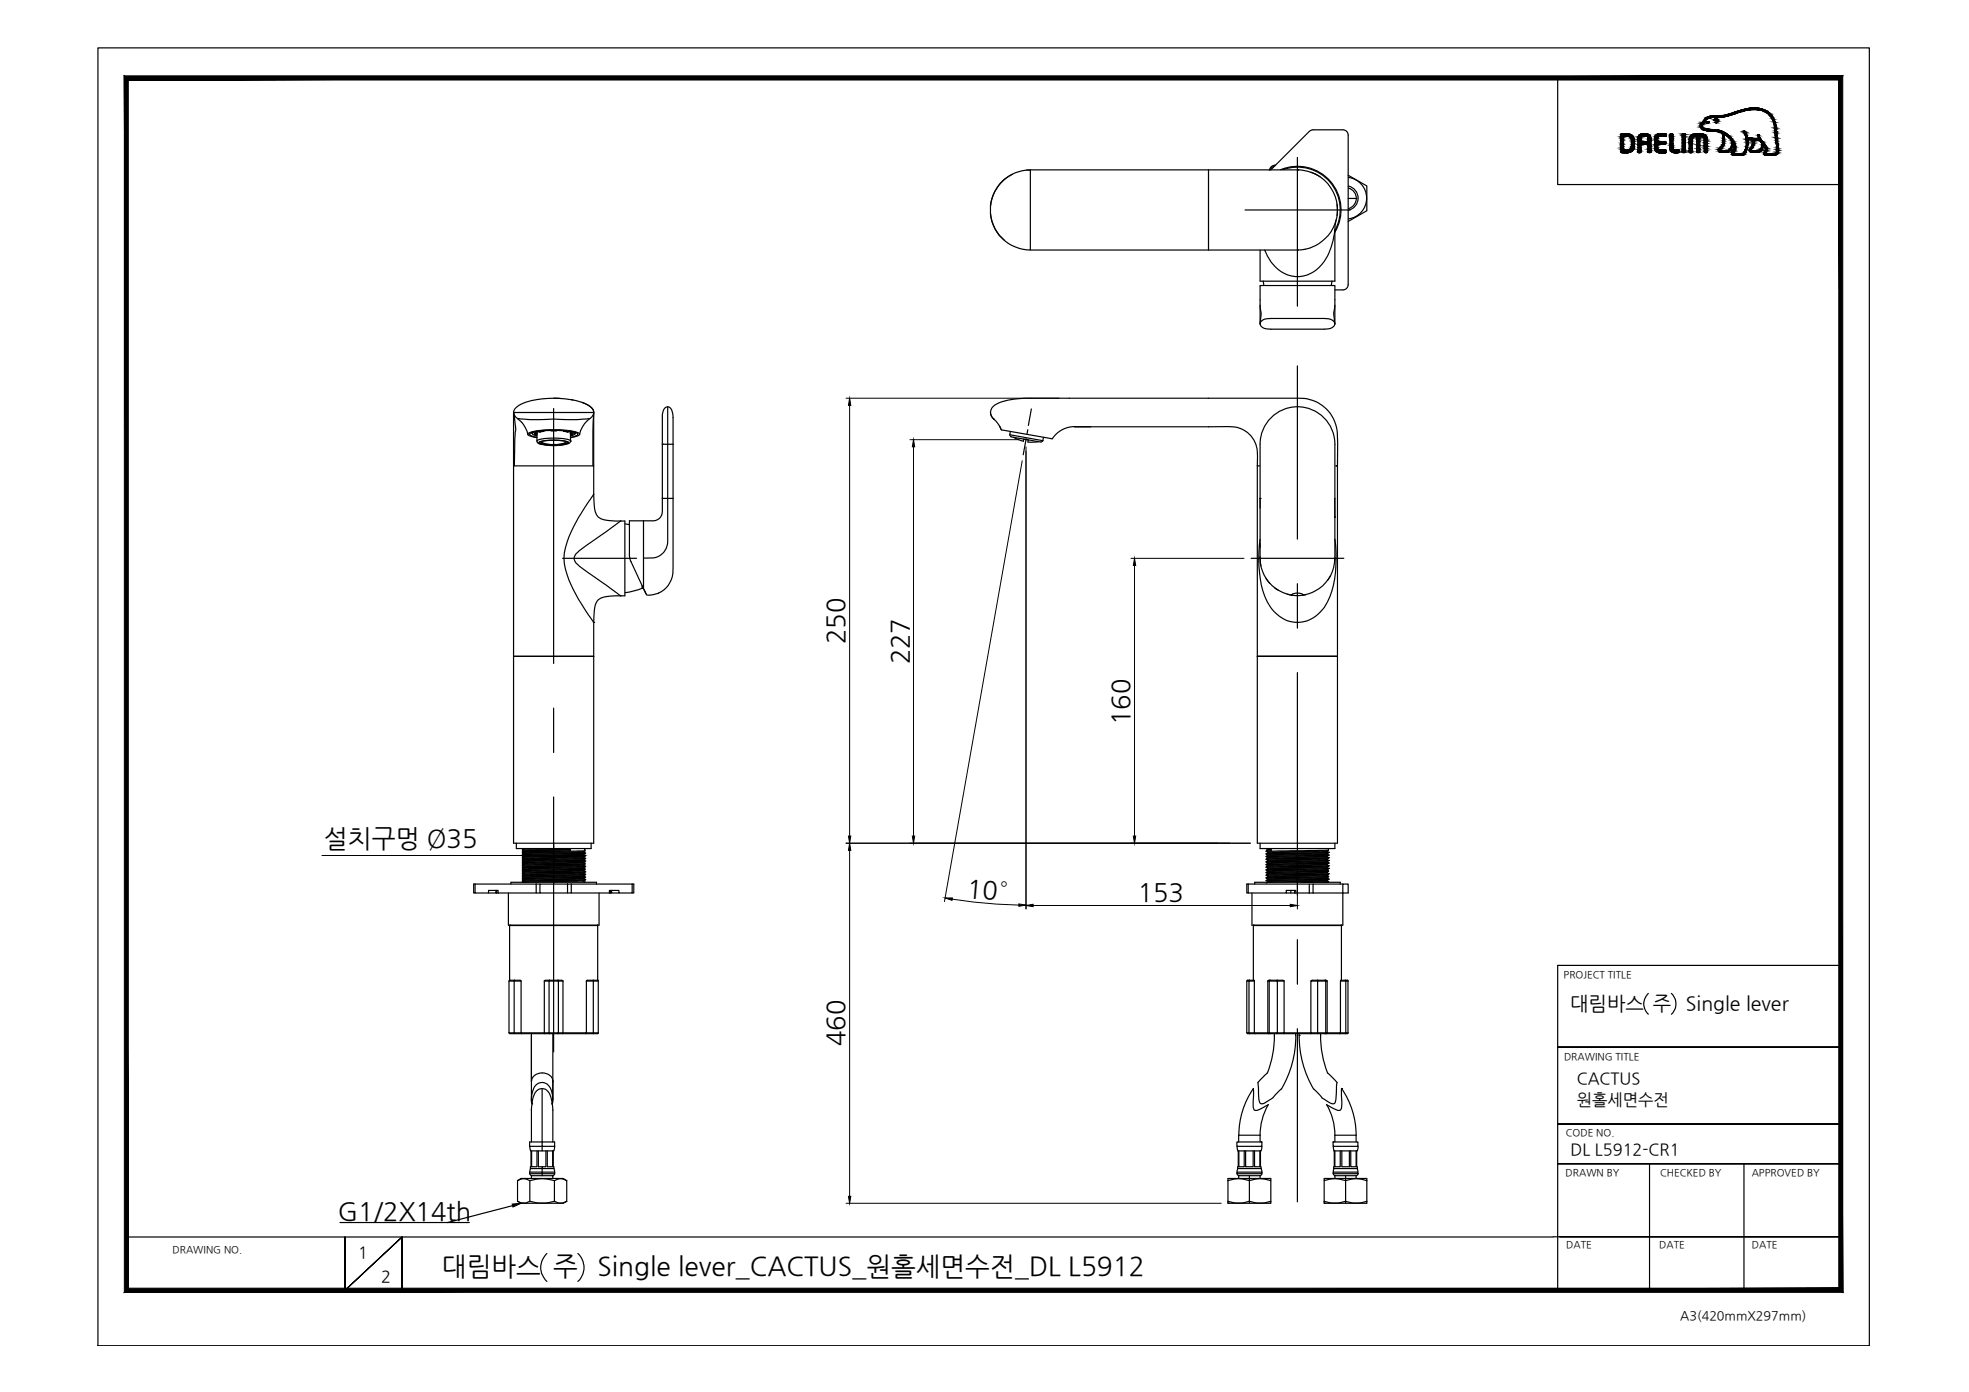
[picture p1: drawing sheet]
<svg xmlns="http://www.w3.org/2000/svg" width="420mm" height="297mm" viewBox="0 0 420 297" stroke-linecap="round" stroke-linejoin="round" font-family="sans-serif">
<defs><g id="words">
<g font-size="5.6">
<text x="94.3" y="272.2">대림바스 주</text>
<text x="127.5" y="272.2">Single lever_CACTUS_원홀세면수전_DL L5912</text>
</g>
<g font-size="5.4">
<text x="180.2" y="137.4" transform="rotate(-90 180.2 137.4)">250</text>
<text x="193.9" y="141.8" transform="rotate(-90 193.9 141.8)">227</text>
<text x="241" y="154.7" transform="rotate(-90 241 154.7)">160</text>
<text x="69.1" y="180.8">설치구멍 Ø35</text>
<text x="206.2" y="191.4" transform="rotate(5 206.2 191.4)">10°</text>
<text x="242.8" y="192.2">153</text>
<text x="180.2" y="223.2" transform="rotate(-90 180.2 223.2)">460</text>
<text x="72.1" y="260.4">G1/2X14th</text>
</g>
<g font-size="4.2">
<text x="335.1" y="215.4">대림바스 주</text>
<text x="359.8" y="215.4">Single lever</text>
</g>
<g font-size="3.5">
<text x="336.5" y="231.4">CACTUS</text>
<text x="336.5" y="235.8">원홀세면수전</text>
<text x="335.1" y="246.4">DL L5912-CR1</text>
<text x="76.4" y="268.5">1</text>
<text x="81.3" y="273.6">2</text>
</g>
<text font-size="2.7" x="358.5" y="281.6">A3(420mmX297mm)</text>
<g font-size="2.1">
<text x="333.7" y="208.6">PROJECT TITLE</text>
<text x="333.7" y="226.2">DRAWING TITLE</text>
<text x="334.1" y="242.4">CODE NO.</text>
<text x="334.1" y="251">DRAWN BY</text>
<text x="354.2" y="251">CHECKED BY</text>
<text x="373.8" y="251">APPROVED BY</text>
<text x="36.8" y="267.4">DRAWING NO.</text>
<text x="334.2" y="266.4">DATE</text>
<text x="354.1" y="266.4">DATE</text>
<text x="373.8" y="266.4">DATE</text>
</g>
</g></defs>
<!-- layer: 0 -->
<g fill="#000" stroke="#000" stroke-width=".21">
<path d="M181.3 85l.3 1.5h-.6zM194.9 93.8l.3 1.5h-.5zM242.1 119.1l.2 1.6h-.5zM181 178.4h.6l-.3 1.5zM194.7 178.4h.5l-.3 1.5zM241.8 178.4h.5l-.2 1.5zM111.5 182.6l1.5-.3v.5zM123.3 182.3l1.5 .3-1.5 .2zM181.3 179.9l.3 1.6h-.6zM201.7 191.6h1.5l-.1 .5zM217.4 192.9l1.5 .2-1.5 .3zM218.9 193.2l1.6-.2v.5z"/>
<path d="M275.3 193l1.5 .2-1.5 .3zM109.3 256.9l1.9-.1-1.7 .8zM181 255.3h.6l-.3 1.5z"/>
<path d="M27.4 274.9l-.9 .9 365.9-.9zM26.5 275.8l365.9-.9 .8 .9zM392.4 17.1v257.8l.8 .9zM393.2 16.2v259.6l-.8-258.7zM27.4 17.1h365l.8-.9zM26.5 16.2h366.7l-365.8 .9zM26.5 16.2l.9 258.7v-257.8zM26.5 16.2l.9 258.7-.9 .9z"/>
</g>
<g fill="none" stroke="#000" stroke-width=".25">
<path d="M20.9 10.2h378v277h-378zM332.4 16.6v22.8h60.4M368.3 32.5h.1M118.1 179.9v8.8M111.5 181.1v7.2M124.8 181.1v7.2M351.7 212a3 3 0 0 0 0 4.4M356.6 212a3 3 0 0 1 0 4.4M392.8 206h-60.4v69.7M332.4 223.4h60.4h-60.4M332.4 239.9h60.4h-60.4M109.4 257.3l-14 3.6"/>
<path d="M332.4 248.3h60.4h-60.4M352 248.3v27M372.1 248.3v27M27 264h304.4M72.5 260.9h27.6M73.6 264v11.4l12.2-11.4-12.2 11.4zM85.8 275.4v-11.4v11.4M116.7 267.5a4 4 0 0 0 0 5.9M123.3 267.5a4 4 0 0 1 0 5.9M331.4 263.9h61.4h-59.9M341 275.3h51.8"/>
</g>
<!-- layer: 1 -->
<g fill="none" stroke="#000" stroke-width=".25">
<path d="M213.9 38.7a8 8 0 0 1 6-2.4v17a8.5 8.5 0 0 1-7.9-5.2 8.5 8.5 0 0 1 1.9-9.4zM216 37.2a8.4 8.4 0 0 0-4.6 6.8M257.9 36.3v17.1M257.9 36.3h18.9M257.9 36.3h-38.8M272 35.5a1.12 1.12 0 0 0-.9 .7M272.2 35.2a1.33 1.33 0 0 0-1.3 1.1M273.3 36.2a9.3 9.3 0 0 1 10.6 2.5 9.3 9.3 0 0 1 .9 10.9M273.8 36.2a9.1 9.1 0 0 1 10 2.7 9.1 9.1 0 0 1 1 10.3l.3-2.2M276.8 36.3h.1M276.8 36.3a8.6 8.6 0 0 1 8.5 9.2 8.6 8.6 0 0 1-9.7 7.9h-17.7M276.8 33.6v31.7"/>
<path d="M276.9 36.3h.2M279.4 28l-8.2 8.3M279.7 36.7l2 1.1M280.2 27.7h6.3M280.2 27.7l-.8 .3M286.6 27.7a1.12 1.12 0 0 1 1.1 1.1M287.7 28.8v31.9a1.12 1.12 0 0 1-1.1 1.2M287.7 37.4l4 2.3v5.3l-4 2.3M287.7 39.7a2.65 2.65 0 0 1 2.1 2.6 2.65 2.65 0 0 1-2.1 2.6M287.7 37.9a4.5 4.5 0 0 1 3.9 4.4 4.5 4.5 0 0 1-3.9 4.4M211.4 45.6a8.3 8.3 0 0 0 3 5.7M219.9 53.4h38"/>
<path d="M265.7 44.8h22.4M268.9 53.4v6.6h15.9v-10.9a12 12 0 0 1-4.4 8.9 6.6 6.6 0 0 1-9.6-2.7l-.9-1.9M269.5 60l.2 .9M276.8 53.4h.1M284.2 60l-.1 .9M285.3 43.5v2.5M287.7 42.3h1.7M287.7 40.1a2.26 2.26 0 0 1 1.7 2.2 2.26 2.26 0 0 1-1.7 2.2M268.9 65.1a8.6 8.6 0 0 1 0 3.8v.2M268.9 61h15.9M268.9 61.1v8M268.9 69.1a1.52 1.52 0 0 0 1.6 1.1h12.1l1.3-.1a1.25 1.25 0 0 0 .9-1"/>
<path d="M268.9 69.1a1.52 1.52 0 0 1 1.6-1.1h12.1l1.3 .1a1.25 1.25 0 0 1 .9 1M276.8 78.1v36.9M284.8 65.1a9 9 0 0 0 0 3.7v.3M284.8 61.1v8M284.8 61.9h1.7M109.6 88h.1M109.6 88l.2 1.7a6.9 6.9 0 0 1 .1 3l-.1 6.7M109.6 88.2v11.2h17.1v-11.2M109.6 88h17a1.41 1.41 0 0 1-1.6 1.4l-11.8 .1-2.7-.2M109.6 99.4v80.5h17.1v-47.1M110.5 89.3a5.6 5.6 0 0 1 2.1 3.4M110.5 89.3h.1"/>
<path d="M113.4 92.3l.2 .2M113.6 92.5l.3 .3 .7 .2M113.6 92.3v.3M114.1 92.5l.5 .4M114.4 92.5v.1M114.4 92.5h-.3v.1l.5 .1M114.6 93.3l-1-.2-.6-.4a4 4 0 0 1 2.9-.9 18.2 18.2 0 0 1 7.2 .6l.2 .2a1.42 1.42 0 0 1-1.5 .7M114.6 93.4l-1.1-.2a.72 .72 0 0 1-.8-.6 10.6 10.6 0 0 1 5.5-.9 15.4 15.4 0 0 1 5.3 .7l.2 .2a.72 .72 0 0 1-.8 .6l-1.1 .2M114.6 94.1a5.7 5.7 0 0 1 3.6-.6l1.8 .1a2.4 2.4 0 0 1 1.7 .5M114.6 94.1a.76 .76 0 0 0 1 .7M114.6 92.2v.3M114.6 92.4v1.7"/>
<path d="M115 92.1h.3M115.1 94.5l.3 .1M115.2 91.9l-1.3 .4-.3 .2M115.3 92.2l-.4-.1-.8 .3 .5 .1M115.3 92.1h.1M115.4 94.6a7.9 7.9 0 0 0 5.5 0M115.6 94.5l2.2 .4 3-.4a6.9 6.9 0 0 1-5.2 0zM115.7 92h.3M115.7 92l-.4 .1M115.7 92l-.6 .1M115.8 94.5l-.2 .1M116 92h.1"/>
<path d="M116 92l-.7 .2M117.6 91.9v.1M117.6 91.8l-1.9 .2M117.6 91.9h1.1M117.8 91.8h.7M117.8 91.9h.7M117.8 91.9h.1M118.1 85h1.4M118.1 87.2v54.4M118.5 91.9h.1M118.7 92v-.2l1.9 .2M119.3 95l1.3-.2 .8-.3a7 7 0 0 0-4.5-.5l-1.4 .2-.5 .3 .6 .3 1.4 .2"/>
<path d="M119.7 94.9a1.97 1.97 0 0 0 1.5-.4 8.3 8.3 0 0 0-5.2-.4l-.9 .4a1.98 1.98 0 0 0 1.5 .4M120.3 92h.3M120.3 92l.7 .2M120.5 94.5l.3 .1M120.6 92l.7 .1M120.6 92l.5 .1M121.1 92.2l.3-.1 .8 .3-.5 .1M121.1 92.1h.1M121.1 92.1h.2M121.1 91.9l1 .2 .6 .4M121.2 94.5l-.3 .1M121.7 92.4v1.7"/>
<path d="M121.7 92.2v.3M121.7 94.1h.1M121.7 94.1l-.4 .6M121.9 92.5v.1M121.9 92.5h.3v.1l-.5 .1M121.9 85.3l.4 .1M122.2 92.5l-.4 .4M122.7 92.5l-.2 .3-.8 .2M122.7 92.3v.3M122.9 92.3l-.2 .2M124.2 85.9l1.7 .8 .7 .8 .1 .5M125.8 89.3a5.6 5.6 0 0 0-2.1 3.4"/>
<path d="M126.7 88l-.2 3.9v7.5M126.7 88l-.1-.6a6.5 6.5 0 0 0-4.9-2.1 19.5 19.5 0 0 0-10.6 1l-.5 .3a1.48 1.48 0 0 0-1 1.3 1.48 1.48 0 0 0 .9 1.4M126.7 99.4v6.1M141.3 94.8h.1M141.3 94.8h2.3M142.5 86.8v19.6h-1.2M211.4 88a1.97 1.97 0 0 0 .7 1.5v-.1M212.1 89.5h.1M213.3 90.9l.3 .8M215.5 92.8l.3 .4M215.6 92.1l-.1 .7 7 1.2 .2-.7M215.8 93.2l6.3 1.1"/>
<path d="M216.3 93.3l2.1 .9M218.4 93.7v.5M218.5 93.7l.9 .2v.4h2.2M219 93.6l-.7 3.4M219.3 91.7l-.2 .9M220.1 87.3l-.7 3.5M222.5 94l-.4 .3M224.5 93.7l-10.8-1.9a10 10 0 0 0-2.1-3 1.92 1.92 0 0 1 1.2-2.6 15.6 15.6 0 0 1 7.1-1.2h57.2a8 8 0 0 1 8.3 8.4v86.5h-17.1v-80.5M229.3 91.1l32.6-.1a5.9 5.9 0 0 1 6.4 6.4v2M229.3 91a5.7 5.7 0 0 0-4.7 2.6M268.3 99.4h.5M285 99.4h.4h-.2"/>
<path d="M120 119.1h15.8M122.9 118.2l.7-.7 8.8-6.3h.9v15.9h-.9l-9.1-6.6a1.47 1.47 0 0 1-.4-2.3zM132.5 111.2l-2.5-.1a2.82 2.82 0 0 1-3.2-3.1l-.1-2.5-.5 .6a45 45 0 0 0-5.2 9.6 10 10 0 0 0 .4 8.1 49.6 49.6 0 0 0 5.1 8.8l.2 .2M133.4 111.8l.9 .2M137.3 111.1h-3l.1 8 2.9 6.5M137.3 111.1v14.5M141.3 106.4v-17.3a1.8 1.8 0 0 1 1.2-2.3 1.9 1.9 0 0 1 1.1 2.3v17.3M141.3 106.4v1a4 4 0 0 1-.3 2.9 2.09 2.09 0 0 1-1.9 .8h-1.8M141.3 106.4h.1M143.6 106.4v13.3a7.7 7.7 0 0 1-.7 4.6 4.7 4.7 0 0 1-2.4 2.2M143.6 106.4h-1.1v8.1a3.8 3.8 0 0 1-3.1 4.6h-2.1M267 119.1h19.8"/>
<path d="M268.9 106.4v11.2a8.3 8.3 0 0 0 6.8 9.4v-.1a2.1 2.1 0 0 1 2.3 0v.1a8.2 8.2 0 0 0 6.8-9.1v-23.1a8 8 0 0 0-7.9-8 8 8 0 0 0-8 8v13.6M268.9 116l.1 .8M268.9 106.4h.1M268.9 118.8l.2 2M284.8 106.4v4.1v-.2M284.8 119.1v.6M284.8 115a24.1 24.1 0 0 1-1.6 13.5 6.9 6.9 0 0 1-9.1 3.7 9.2 9.2 0 0 1-4.6-6.1 27.4 27.4 0 0 1-.6-11M126.7 132.8h.1M132.5 127.1l-2.5 .1a2.82 2.82 0 0 0-3.2 3.1l-.1 2.5M137 124.9v.7M137.1 125.5l-1.8 .6-1.9 .4M137.1 125.2v.2"/>
<path d="M137.2 125.4l-.1 .2M137.3 125.6l.7 1.3a5.2 5.2 0 0 0 2.6-.4M137.4 125.8l.5 .9M270.1 123.4l.9 1.1M271.9 125.4l.9 .6M274.7 126.8a8 8 0 0 0 3.9 .1M276.8 124.6v9.4M278.6 126.9h.1M283.9 122.8l-.6 1M109.6 140.1h17.1M118.1 151.1v9.5M268.3 140.1h17.1z"/>
<path d="M276.8 143.5v47.5M110.2 179.9v1.2h15.9v-1.2M118.1 170.1v54.4M268.9 179.9v1.2h15.9v-1.2M101.4 188.7v1.9h2.9v-.6h2v.6M105.8 190v.6h-1.5M105.8 190.6h8.6M106 190v.6M108.5 190.6v6.8h19.3v-6.8M108.9 197.4l-.1 .1M109 188.7v-.4h18.3v.4M111.5 181.1v.1"/>
<path d="M111.5 181.8h.1M111.5 182.3v.1M111.5 182.9v.1M111.5 183.4v.1M111.5 184v.1M111.5 184.6v.1M111.5 185.2h.1M111.5 185.7v.1M111.5 186.3v.1M111.5 186.9v.1M111.5 187.4v.1M111.5 188v.1"/>
<path d="M111.5 181.2l.3 .2M111.5 181.8l.3 .2M111.5 182.4l.3 .2M111.5 183l.3 .1M111.5 183.5l.3 .2M111.5 184.1l.3 .2M111.5 184.7l.3 .1M111.5 185.2l.3 .2M111.5 185.8l.3 .2M111.5 186.4l.3 .2M111.5 187l.3 .1M111.5 187.5l.3 .2"/>
<path d="M111.5 188.1l.3 .2M111.8 188.3h.1M111.8 181.4v.2M111.8 182v.1M111.8 182.6v.1M111.8 183.1v.2M111.8 183.7v.2M111.8 184.3v.1M111.8 184.8v.2M111.8 185.4v.2M111.8 186v.1M111.8 186.6v.1"/>
<path d="M111.8 187.1v.2M111.8 181.6l-.3 .2M111.8 182.1l-.3 .2M111.8 182.7l-.3 .2M111.8 183.3l-.3 .1M111.8 184.4l-.3 .2M111.8 185l-.3 .2M111.8 185.6l-.3 .1M111.8 186.1l-.3 .2M111.8 186.7l-.3 .2M111.8 187.3l-.3 .1M111.8 187.8l-.3 .2"/>
<path d="M114.4 188.7v1.9h.8M115.2 188.7h-14.1v1.9h.3M120.8 181.1l-9.3 .1M121.1 188.7v1.9h-5.9v-1.9h6.7M121.6 181.4l-9.8 .2M121.6 181.2l-9.8 .2M121.6 181.2l.1-.1v.4M121.6 181.2v.2M121.6 181.4l.1 .1M121.7 181.5l-10.2 .3M121.9 188.7h13.3v1.9h-.3M121.9 188.7v1.9h-.8"/>
<path d="M121.9 190.6h8.6M124.5 187.6l-12.7 .2M124.5 187l-12.7 .3M124.5 186.4l-12.7 .3M124.5 185.9l-12.7 .2M124.5 185.3l-12.7 .3M124.5 184.7l-12.7 .3M124.5 184.1l-12.7 .3M124.5 183.6l-11.9 .2h-.8l-.3 .2M124.5 183l-12.7 .3M124.5 182.4l-12.7 .3M124.5 181.8l-12.7 .3"/>
<path d="M124.5 181.7l-12.7 .3M124.5 182.3l-12.7 .3M124.5 182.9l-12.7 .2M124.5 183.4l-12.7 .3M124.5 184l-12.7 .3M124.5 184.7v-.2l-12.7 .3M124.5 185.1l-12.7 .3M124.5 185.7l-12.7 .3M124.5 186.3l-12.7 .3M124.5 186.8l-12.7 .3M124.5 187.4l-11.9 .2-.8 .1v.1M124.5 188l-12.7 .3"/>
<path d="M124.5 181.7v.1M124.5 182.3v.1M124.5 182.9v.1M124.5 183.4v.2M124.5 184v.1M124.5 185.1v.2M124.5 185.7v.2M124.5 186.3v.1M124.5 186.8v.2M124.5 187.4v.2M124.5 188l.3 .3M124.5 187.6l.3 .1"/>
<path d="M124.5 187l.3 .2M124.5 186.4l.3 .2M124.5 185.9l.3 .1M124.5 185.3l.3 .1M124.5 184.7l.3 .2M124.5 184.1l.3 .2M124.5 183.6l.3 .1M124.5 183l.3 .2M124.5 182.4l.3 .2M124.5 181.8l.3 .2M124.8 182h.1M124.8 182l-13.3 .3"/>
<path d="M124.8 182.6h.1M124.8 182.6l-13.3 .3M124.8 183.2h.1M124.8 183.2l-13.3 .2M124.8 183.7h.1M124.8 183.7l-13.3 .3M124.8 184.3l-13.3 .3M124.8 184.9h.1M124.8 184.9l-13.3 .3M124.8 185.4l-13.3 .3M124.8 186h.1M124.8 186l-13.3 .3"/>
<path d="M124.8 186.6h.1M124.8 186.6l-13.3 .3M124.8 187.2h.1M124.8 187.2l-13.3 .2M124.8 187.7h.1M124.8 187.7l-13.3 .3M124.8 187.8l-13.3 .3M124.8 187.3l-13.3 .2M124.8 186.7l-13.3 .3M124.8 186.1l-13.3 .3M124.8 185.5l-13.3 .3M124.8 185l-13.3 .2"/>
<path d="M124.8 184.4l-13.3 .3M124.8 183.8l-13.3 .3M124.8 183.2l-13.3 .3M124.8 182.7l-13.3 .3M124.8 182.1l-13.3 .3M124.8 181.5l-13.3 .3M124.8 181.1v.4M124.8 182.6v.1M124.8 183.7v.1M124.8 184.3v.1M124.8 184.9v.1M124.8 185.4v.1"/>
<path d="M124.8 186v.1M124.8 186.6v.1M124.8 187.2v.1M124.8 187.7v.1M124.8 187.8l-.3 .2M124.8 187.3l-.3 .1M124.8 186.7l-.3 .1M124.8 186.1l-.3 .2M124.8 185.5l-.3 .2M124.8 185l-.3 .1M124.8 184.4l-.3 .2M124.8 183.8l-.3 .2"/>
<path d="M124.8 183.2l-.3 .2M124.8 182.7l-.3 .2M124.8 182.1l-.3 .2M124.8 181.5l-.3 .2M127.5 197.4l.1 .1M130.3 190v.6M130.5 190v.6h1.6M134.9 188.7v1.9h-2.8v-.6h-2.1v.6M266.3 188.7v1.9h8.2v-.6h2v.6M267.2 190.6v6.8h19.3v-8.7h1.2v1.9h-8.3M267.6 197.4l-.1 .1M267.7 188.7v-.4h18.3v.4"/>
<path d="M270.2 181.1l.3 .2M270.2 181.6v.1M270.2 182.2v.1M270.2 182.7v.1M270.2 183.3v.1M270.2 183.9v.1M270.2 184.5h.1M270.2 185v.1M270.2 185.6v.1M270.2 186.2h.1M270.2 186.7v.1M270.2 187.3v.1"/>
<path d="M270.2 187.9h.1M270.2 181.7l.3 .2M270.2 182.3l.3 .1M270.2 182.8l.3 .2M270.2 183.4l.3 .2M270.2 184l.3 .1M270.2 184.5l.3 .2M270.2 185.1l.3 .2M270.2 185.7l.3 .2M270.2 186.2l.3 .2M270.2 186.8l.3 .2M270.2 187.4l.3 .2"/>
<path d="M270.2 187.9l.3 .2M270.5 181.3v.1M270.5 181.9v.1M270.5 182.4v.2M270.5 183v.1M270.5 183.6v.1M270.5 184.1v.2M270.5 184.7v.1M270.5 185.3v.1M270.5 185.9v.1M270.5 186.4v.1M270.5 187v.1"/>
<path d="M270.5 187.6v.1M270.5 188.1v.2M270.5 181.4l-.3 .2M270.5 182l-.3 .2M270.5 182.6l-.3 .1M270.5 183.1l-.3 .2M270.5 183.7l-.3 .2M270.5 184.3l-.3 .2M270.5 184.8l-.3 .2M270.5 186l-.3 .2M270.5 186.5l-.3 .2M270.5 187.1l-.3 .2"/>
<path d="M270.5 187.7l-.3 .2M270.5 188.3l-.3 .1M271.2 181.2l-.7 .1M271.2 181.4h-.7M271.3 181.1v.4l-1.1 .1M274.5 190.6h1.8M275.4 190v.6M276.3 190.6h3.1M276.3 190v.6M279.4 188.7h-13.3v1.9h.2M280.2 188.7h-.8v1.9M283.2 181.6l-12.7 .3"/>
<path d="M283.2 182.1l-12.7 .3M283.2 182.7l-12.7 .3M283.2 183.3l-12.7 .3M283.2 183.9l-12.7 .2M283.2 184.4l-12.7 .3M283.2 185l-12.7 .3M283.2 185.6l-12.7 .3M283.2 186.7l-12.7 .3M283.2 187.3l-12.7 .3M283.2 187.8l-12.7 .3M283.2 188l-12.7 .3M283.2 187.4l-12.7 .3"/>
<path d="M283.2 186.8l-12.7 .3M283.2 186.3l-12.7 .2M283.2 185.7l-12.7 .3M283.2 185.1l-11.9 .2-.8 .1-.3 .2M283.2 184.5l-12.7 .3M283.2 184l-12.7 .3M283.2 183.4l-12.7 .3M283.2 182.9l-12.7 .2M283.2 182.3l-12.7 .3M283.2 181.7l-12.7 .3M283.2 181.6v.1M283.2 182.1v.2"/>
<path d="M283.2 182.7v.2M283.2 183.3v.1M283.2 183.9v.1M283.2 184.4v.1M283.2 185v.1M283.2 185.6v.1M283.2 186.1v.2M283.2 186.7v.1M283.2 187.3v.1M283.2 187.8v.2M283.2 188l.3 .1M283.2 187.4l.3 .2"/>
<path d="M283.2 186.8l.3 .2M283.2 186.3l.3 .2M283.2 185.7l.3 .2M283.2 185.1l.3 .2M283.2 184.5l.3 .3M283.2 184l.3 .2M283.2 183.4l.3 .2M283.2 182.9l.3 .1M283.2 182.3l.3 .2M283.2 181.7l.3 .2M283.5 185.9l-.3 .3h-.8l-11.9 .2M283.5 188.2l-1.3 .1"/>
<path d="M283.5 187.7l-13.3 .2M283.5 187.1l-13.3 .3M283.5 186.5l-13.3 .3M283.5 185.9l-13.3 .3M283.5 185.4l-13.3 .3M283.5 184.8l-13.3 .3M283.5 184.2l-13.3 .3M283.5 183.7l-13.3 .3M283.5 183.1l-13.3 .3M283.5 182.6l-13.3 .2M283.5 182l-13.3 .3M283.5 181.4l-13.3 .3"/>
<path d="M283.5 181.9h.1M283.5 181.9l-13.3 .3M283.5 182.5h.1M283.5 182.5l-13.3 .2M283.5 183h.1M283.5 183l-13.3 .3M283.5 183.6h.1M283.5 183.6l-13.3 .3M283.5 184.2h.1M283.5 184.8h.1M283.5 184.8l-13.3 .2M283.5 185.3h.1"/>
<path d="M283.5 185.3l-13.3 .3M283.5 186.5h.1M283.5 186.5l-13.3 .2M283.5 187l-13.3 .3M283.5 187.6h.1M283.5 187.6l-13.3 .3M283.5 188.1l-5.9 .2M283.5 181.1v.3M283.5 181.9v.1M283.5 182.5v.1M283.5 183v.1M283.5 183.6v.1"/>
<path d="M283.5 185.3v.1M283.5 185.9h.1M283.5 187v.1M283.5 187.6v.1M283.5 188.1v.1M283.5 188.2l-.1 .1M283.5 187.7l-.3 .1M283.5 187.1l-.3 .2M283.5 186.5l-.3 .2M283.5 185.4l-.3 .2M283.5 184.8l-.3 .2M283.5 184.2l-.3 .2"/>
<path d="M283.5 183.7l-.3 .2M283.5 183.1l-.3 .2M283.5 182.6l-.3 .1M283.5 182l-.3 .1M283.5 181.4l-.3 .2M286.2 197.4l.1 .1M286.5 188.7h-6.3v1.9M108.7 209.2v-11.7h18.8v11.7M108.8 209.2h2.2l.2 .2M108.8 209.1l-.1 .2M109.8 209.1v11.5M111.2 209.4v11h4.9l.2 .2"/>
<path d="M111.2 209.4h-2.6v11h2.6l.1 .2M116.1 209.4v11h1.1M116.1 209.4l.3-.2h3.4l.3 .2M116.1 209.4h1.1M117.2 209.4h2v11h-2M117.2 209.4v11M117.3 209.1l-.1 .2M119 209.1l.2 .2 .9 .1M120.1 209.4v11M125.1 209.4v11h-5M125.1 209.4h2.6v11h-2.6l-.1 .2M126.6 209.1v11.5"/>
<path d="M127.5 209.2h-2.2l-.2 .2M127.5 209.1l.2 .2M266.3 209.2h1.3l.1 .2M266.3 209.1l-.2 .2M266.5 209.4v11M266.7 209.1l-.1 .2M267.4 209.2v-11.7h18.8v11.7M267.7 209.4v11h2.8v-11M267.7 209.4h-1.6v11h1.6l.1 .2M270.5 209.4l.2-.2h3l.3 .2M270.5 209.4h.3M270.8 209.4h1.8v11h-1.8"/>
<path d="M270.8 209.4v11M271 209.1l-.2 .2M272.5 209.1l.1 .2 1.4 .1M274 209.4v11h-1.4l-.1 .2M276.8 200.5v9.5M276.8 219.5v37M279.7 209.4l.3-.2h2.9l.3 .2M281.2 209.4h-1.5v11h1.5M281.2 209.4h1.7v11M281.2 209.4v11M281.2 209.1v.2M282.8 209.1l.1 .2"/>
<path d="M282.9 209.4h.3M283.2 209.4v11h2.8v-11M286 209.4h1.6v11h-1.6l-.1 .2M287.1 209.1v11.5M287.5 209.2h-1.4l-.1 .2M287.5 209.1l.2 .2M108.7 220.4l.1 .2h18.7l.2-.2M113.4 236.9a6.4 6.4 0 0 1 1.3-4.3 1.71 1.71 0 0 1 2.6 .8l.4 1.4 .3 2.1M113.4 220.6v14M113.4 236.8v6.9M113.4 230.7a2.38 2.38 0 0 1 3.9-1.2 1.47 1.47 0 0 1 .6 1.4M115.7 232.3v11.4h-2.7v.9"/>
<path d="M117.2 220.4l.1 .2M118 220.6v14.1l-.1 .8-.2 .1a3.9 3.9 0 0 0-1.3-4.4 2.02 2.02 0 0 0-2.7 1.7l-.2 .7a2.1 2.1 0 0 0 .1 2l-.2-.9M118 236.8v6.9M120.1 220.4h-.9l-.2 .2M120.1 220.4l-.1 .2M266.1 220.4l.2 .2M266.6 220.4l.1 .2M267.4 232.3v3.3a1.2 1.2 0 0 0 .5 1.4l.9-.3 1.8-1M267.5 232.3a18 18 0 0 0-3.2 9.9h4.6a13 13 0 0 1 1.7-6.5M270.5 228.9l-2.1 2.1 .1 1.3a6.1 6.1 0 0 0 .3 3l.4 .3a3.3 3.3 0 0 0 1.9-1l.5-.4M270.8 220.4h-.3l.2 .2M270.8 220.4l.2 .2"/>
<path d="M271.9 220.6a21.7 21.7 0 0 1-1.4 8.3M273.4 232.4l-1.7 1.8M274 220.6v-.2h5.7v.2M276.5 220.6v.4M276.5 220.9a22.3 22.3 0 0 1-3.1 11.5M277.2 221h.1M277.2 220.6v.4M277.2 220.9a22.3 22.3 0 0 0 3.1 11.5M280.3 232.4l1.8 1.8M281.2 220.4h2l-.2 .2M281.2 220.4v.2M281.8 220.6a21.7 21.7 0 0 0 1.5 8.3"/>
<path d="M282.9 220.4l-.1 .2M283.3 228.9l2 2.1-.4 4.2a.63 .63 0 0 1-.9 .2l-1.9-1.2M286.3 232.3a17.5 17.5 0 0 1 3.1 9.9h-4.6a13 13 0 0 0-1.7-6.5M286.3 232.3h.1M286.3 232.3v3.3a1.1 1.1 0 0 1-.5 1.4l-.8-.3-1.9-1M287.7 220.4l-.2 .2h-21.2M110.4 251.9l.8-.4h9l.7 .4M110.4 256.3l.8 .5h9l.7-.5M110.4 251.9l1.3-.4 1.4 .4a8.3 8.3 0 0 1 5.2 0M110.4 256.3l1 .4h.7l1-.4a9.2 9.2 0 0 0 5.2 0l1 .4h.7l.9-.4M110.4 251.9v4.4M113 244.6h2.7v1h2.5"/>
<path d="M113 250.5h2.7v.4M113.1 244.6l.1 .9M113.1 250.4l.2 .4 .2 .1M113.1 251.9v4.4M113.2 245.6h2.5M113.2 249.4l-.1 .7M113.3 245.6v3.4h-.1v.4M113.4 251.5v-.6h4.6v.6M113.4 245.6v3.4h1.2v-3.4M114.9 245.6v3.4h.8M115.7 243.7h2.6v.9h-2.6zM115.7 250.1h2.6v.4h-2.6z"/>
<path d="M116.5 245.6v3.4h-.8v.4h-2.5M116.8 245.6v3.4h1.1v-3.4M118.1 245.6v3.4h.1v.4h-2.5v.7h-2.7v.4M118.2 249.4l.1 .7M118.3 251.9l1.3-.4 1.3 .4M118.3 251.9v4.4M118.3 244.6l-.1 .9M118.3 250.4l-.2 .4-.2 .1M120.9 251.9v4.4M262 256.7h.1M262 256.3v.4M262 256.3a7 7 0 0 0 4.6 0"/>
<path d="M262 251.9a6.4 6.4 0 0 1 4.6 0M262 256.7l4.6 .1M262 251.9v4.4M263.9 250.1h5.4v.4h-5.4zM263.9 243.7h5.4v.9h-5.4zM264 244.6l.1 .9M264 250.4v.3l.4 .2M264.1 245.6h5M264.1 249.4l-.1 .7M264.2 245.6v3.4h-.1v.4M264.3 251.5v-.6h4.6v.6M264.4 245.6v3.4h1.1v-3.4"/>
<path d="M265.8 245.6v3.4h1.6v-3.4M266.6 256.3v.5h4.5l.1-.5M266.6 251.5h4.5l.1 .4-2.3-.4-2.3 .4zM266.6 256.3l1.7 .4h1.1l1.8-.4M266.6 250.9v.6h-4.5l-.1 .4M266.6 251.9v4.4M267.7 245.6v3.4h1.1v-3.4M269 245.6v3.4h.1v.4h-5M269.1 249.4l.2 .7M269.3 244.6l-.2 .9M269.3 250.4l-.1 .3-.4 .2M271.2 251.9v4.4"/>
<path d="M282.6 256.7h.1M282.6 256.3v.4M282.6 256.3l1.7 .4h1.1l1.7-.4M282.6 256.7l4.5 .1M282.6 251.9v4.4M284.5 250.1h5.3v.4h-5.3zM284.5 243.7h5.3v.9h-5.3zM284.5 250.4l.1 .3 .4 .2M284.5 244.6l.2 .9M284.6 245.6h5M284.7 249.4l-.2 .7M284.7 245.6v3.4h-.1v.4h5"/>
<path d="M284.8 245.6v3.4h1.2v-3.4M286.3 245.6v3.4h1.6v-3.4M287.1 256.3v.5h4.5l.1-.5M287.1 250.9v.6h4.5l.1 .4M287.1 256.3l1.7 .4h1.2l1.7-.4M288.2 245.6v3.4h1.2v-3.4M289.4 250.9h-4.6v.6M289.4 250.9v.6M289.5 245.6v3.4h.1v.4M289.6 249.4l.2 .7M289.8 250.4l-.1 .3-.3 .2M289.8 244.6l-.2 .9"/>
<path d="M291.7 251.9l-2.3-.4-2.3 .4-2.3-.4-2.2 .4v-.4h4.5v4.8M291.7 251.9v4.4"/>
</g>
<path d="M264.3 242.2v1.5M268.9 242.2v1.5M284.8 242.2v1.5M289.4 242.2v1.5" fill="none" stroke="#000" stroke-width=".25"/>
<!-- layer: 0 -->
<g fill="none" stroke="#000" stroke-width=".21">
<path d="M180.5 85h45.5M181.3 86.5v91.9M194.2 93.8h23.2M194.9 95.3v83.1M218.1 98.3l-16.6 94.1M218.9 95.3v98.7M241.3 119.1h24.2M242.1 120.7v57.7M180.5 179.9h86.3M68.7 182.6h42.8M113 182.6h10.3M124.8 182.6h.1"/>
<path d="M181.3 181.5v73.8M203.2 191.9l4.7 .6 4.7 .4 4.8 .2M220.5 193.2h54.8M276.8 181.5v12.5M180.5 256.8h80.1"/>
</g>
<g fill="#000" stroke="#000" stroke-width=".21">
<path d="M346.2 32.6h1.3zM346.4 28.5h.9zM347.1 32.1h1.3zM351.1 29.1h1.1zM353.6 32.5h1.9zM353.9 32.6h1.6zM354 28.5h1.4zM354.2 32.6h.4zM354.3 28.5h.4zM354.5 29.1h1zM354.7 29.1h.8zM357.3 32.6h.6z"/>
<path d="M362.1 32.5h.6zM362.1 28.5h.7zM364.2 26h.5zM364.3 27.9h2.9zM364.3 26.3h.1zM364.3 26h.3zM364.8 28h2.5zM365.7 25.6h.3zM366.1 24.7h2.7zM366.2 26h.3zM366.2 25.3h.1zM366.7 24.7h2.2z"/>
<path d="M373.2 23.1h2.2zM374 23h.7zM374.8 29.9h.6zM375.1 29.6h.5zM375.2 28.7h.2z"/>
<path d="M345.8 29.1h1.3zM345.8 29.1h1.3z"/>
<path d="M345.8 29.4h.6zM345.8 29.4h.6z"/>
<path d="M345.8 32.1h1.3zM345.8 32.1h1.3z"/>
<path d="M346.2 32.6h1.1zM346.4 32.6h.9z"/>
<path d="M345.8 29.1h.6zM345.8 29.1h.6zM345.8 29.1h.6zM345.8 29.1h1z"/>
<path d="M345.8 29.1l.6 .1zM345.8 29.1l.6 .1z"/>
<path d="M345.8 29.2l.6 .2v-.2zM345.8 29.2l.6 .2h-.6z"/>
<path d="M345.8 29.4l.6 .2v-.2zM345.8 29.4l.6 .2h-.6z"/>
<path d="M345.8 29.6l.6 .3v-.3zM345.8 29.6l.6 .3h-.6z"/>
<path d="M345.8 29.9l.6 .1v-.1zM345.8 29.9l.6 .1h-.6z"/>
<path d="M345.8 30l.6 .6v-.6zM345.8 30l.6 .6h-.6z"/>
<path d="M345.8 30.6l.6 .2v-.2zM345.8 30.6l.6 .2h-.6z"/>
<path d="M345.8 30.8l.6 .4v-.4zM345.8 30.8l.6 .4h-.6zM345.8 31.2h.6zM345.8 31.2h.6z"/>
<path d="M345.8 31.2l.6 .4v-.4zM345.8 31.2l.6 .4h-.6z"/>
<path d="M345.8 31.6l.6 .2v-.2zM345.8 31.6l.6 .2h-.6z"/>
<path d="M345.8 31.8h.6zM345.8 31.8h.6z"/>
<path d="M345.8 31.8l.6 .2v-.2zM345.8 31.8l.6 .2h-.6zM345.8 32h.6zM345.8 32h.6z"/>
<path d="M345.8 32h.7zM345.8 32h.7z"/>
<path d="M345.8 32h.7zM345.8 32h.7z"/>
<path d="M345.8 32l1 .1zM345.8 32l1 .1z"/>
<path d="M345.8 32.1h1.1zM345.8 32.1h1.1z"/>
<path d="M345.8 29.1h1.2zM345.8 29.1h1.3z"/>
<path d="M345.8 29.1h1.2zM345.8 29.1h1z"/>
<path d="M347.1 29.1h1.3zM347.1 29.1h1.3z"/>
<path d="M345.8 32.1h1.3zM345.8 32.1h1.3z"/>
<path d="M346.4 28.5h1.1zM346.3 28.5h1.2z"/>
<path d="M346.3 28.5h1.2zM346.2 28.5h1.3z"/>
<path d="M346.2 28.5l1.4 .1zM346 28.6h1.6z"/>
<path d="M346.2 32.6h1.3zM346.2 32.6h1.3z"/>
<path d="M346 28.6h1.8zM345.9 28.6h1.9z"/>
<path d="M346 32.6h1.6zM346 32.6h1.5z"/>
<path d="M345.9 28.6h1.9zM345.8 28.6h2z"/>
<path d="M345.9 32.5h1.9zM345.9 32.5l1.7 .1z"/>
<path d="M345.8 28.6l2.3 .2-.3-.2zM345.8 28.6l2.3 .2h-2.3z"/>
<path d="M345.8 32.5h2zM345.8 32.5h2z"/>
<path d="M345.8 32.4h2.3zM345.8 32.4h2.3z"/>
<path d="M345.8 32.4l2 .1 .3-.1zM345.8 32.4l2 .1h-2z"/>
<path d="M345.8 28.8h2.3zM345.8 28.8h2.3z"/>
<path d="M345.8 28.8h2.4zM345.8 28.8h2.4z"/>
<path d="M345.8 28.8l2.5 .1-.1-.1zM345.8 28.8l2.5 .1h-2.5z"/>
<path d="M345.8 32.3h2.4zM345.8 32.3l2.3 .1z"/>
<path d="M345.8 32.2h2.5zM345.8 32.2h2.5z"/>
<path d="M345.8 32.2l2.4 .1 .1-.1zM345.8 32.2l2.4 .1h-2.4z"/>
<path d="M345.8 28.9h2.5zM345.8 28.9h2.5z"/>
<path d="M345.8 28.9l2.6 .2-.1-.2zM345.8 28.9l2.6 .2h-2.6z"/>
<path d="M347.1 29.1h1.3zM347.1 29.1h1.3z"/>
<path d="M347.2 29.1h1.3zM347.2 29.1h1.3z"/>
<path d="M347.2 32.1h1.2zM347.1 32.1h1.3zM347.1 32.1h1.3z"/>
<path d="M345.8 32.1l2.5 .1 .1-.1zM345.8 32.1l2.5 .1h-2.5z"/>
<path d="M347.3 29.1l1.2 .1zM347.3 29.1l1.2 .1zM347.7 29.2h.8zM347.7 29.2h.8z"/>
<path d="M347.7 29.2l.9 .2-.1-.2zM347.7 29.2l.9 .2h-.7z"/>
<path d="M347.6 31.9l.9 .1zM347.5 32h1z"/>
<path d="M347.5 32h1zM347.2 32.1h1.2z"/>
<path d="M347.9 29.4l.8 .1-.1-.1zM347.9 29.4l.8 .1h-.7z"/>
<path d="M347.8 31.8h.8zM347.6 31.9h.9z"/>
<path d="M348 29.5l.7 .1v-.1zM348 29.5l.7 .1h-.6z"/>
<path d="M348.1 29.6l.7 .2-.1-.2zM348.1 29.6l.7 .2h-.7z"/>
<path d="M348 31.6h.7zM348 31.6h.7z"/>
<path d="M348 31.6l.6 .2 .1-.2zM348 31.6l.6 .2h-.8z"/>
<path d="M348.1 29.8l.7 .1v-.1zM348.1 29.8l.7 .1h-.7z"/>
<path d="M348.1 29.9l.7 .3v-.3zM348.1 29.9l.7 .3h-.7z"/>
<path d="M348.1 30.2h.7zM348.1 30.2h.7zM348.1 30.2h.7zM348.1 30.2h.7zM348.1 30.2h.7zM348.1 30.2h.7zM348.1 30.2h.7zM348.1 30.2h.7z"/>
<path d="M348.1 30.2h.7zM348.1 30.2h.7z"/>
<path d="M348.1 30.2l.7 .1zM348.1 30.2l.7 .1z"/>
<path d="M348.1 30.3l.7 .3v-.3zM348.1 30.3l.7 .3h-.7z"/>
<path d="M348.1 30.6l.7 .1v-.1zM348.1 30.6l.7 .1h-.7z"/>
<path d="M348.1 30.7l.7 .1zM348.1 30.7l.7 .1z"/>
<path d="M348.1 30.8h.7zM348.1 30.8h.7z"/>
<path d="M348.1 30.8l.7 .1zM348.1 30.8l.7 .1z"/>
<path d="M348.1 30.9h.7zM348.1 30.9h.7z"/>
<path d="M348.1 30.9l.7 .4v-.4zM348.1 30.9l.7 .4h-.7zM348.1 31.3h.7zM348.1 31.3h.7z"/>
<path d="M348.1 31.3l.6 .3 .1-.3zM348.1 31.3l.6 .3h-.7z"/>
<path d="M349.5 29.6h.7zM349.5 29.6h.7z"/>
<path d="M349.5 29.7h.7zM349.5 29.7h.7z"/>
<path d="M349.7 32.6h.3zM349.7 32.6h.3z"/>
<path d="M349.7 32.6h.3zM349.7 32.6h.3z"/>
<path d="M349.6 32.5h.5zM349.6 32.5l.4 .1z"/>
<path d="M349.5 32.5h.6zM349.5 32.5h.6z"/>
<path d="M349.6 29.4l.6 .2v-.2zM349.6 29.4l.6 .2h-.7z"/>
<path d="M349.5 29.6h.7zM349.5 29.6h.7z"/>
<path d="M349.5 29.6h.7zM349.5 29.6h.7zM349.5 29.6h.7zM349.5 29.6h.7z"/>
<path d="M349.5 29.6l.7 .1zM349.5 29.6l.7 .1z"/>
<path d="M349.5 29.7h.7zM349.5 29.7h.7z"/>
<path d="M349.5 29.7l.7 .2v-.2zM349.5 29.7l.7 .2h-.7zM349.5 29.9h.7zM349.5 29.9h.7z"/>
<path d="M349.5 29.9l.7 .3v-.3zM349.5 29.9l.7 .3h-.7z"/>
<path d="M349.5 30.2h.7zM349.5 30.2h.7z"/>
<path d="M349.5 30.7l.7 .1zM349.5 30.7l.7 .1z"/>
<path d="M349.5 30.8l.7 .2v-.2zM349.5 30.8l.7 .2h-.7z"/>
<path d="M349.5 31l.7 .5v-.5zM349.5 31l.7 .5h-.7z"/>
<path d="M349.5 31.5h.7zM349.5 31.5h.7z"/>
<path d="M349.5 31.5l.7 .4v-.4zM349.5 31.5l.7 .4h-.7z"/>
<path d="M349.5 31.9l.7 .1zM349.5 31.9l.7 .1z"/>
<path d="M349.5 32l.7 .2v-.2zM349.5 32l.7 .2h-.7z"/>
<path d="M349.5 32.2h.7zM349.5 32.2h.7z"/>
<path d="M349.5 32.2l.7 .1zM349.5 32.2l.7 .1z"/>
<path d="M349.5 32.3l.7 .1zM349.5 32.3l.7 .1z"/>
<path d="M349.5 32.4h.7zM349.5 32.4h.7zM349.5 32.4h.7zM349.5 32.4h.7zM349.5 32.4h.7zM349.5 32.4h.7z"/>
<path d="M349.5 32.4h.7zM349.5 32.4l.6 .1z"/>
<path d="M349.6 29.2l.6 .2 .1-.2zM349.6 29.2l.6 .2h-.6z"/>
<path d="M349.6 29.1h.7zM349.6 29.1l.7 .1z"/>
<path d="M349.6 29.1h.8zM349.6 29.1h.7z"/>
<path d="M349.6 29.1h.9zM349.6 29.1h1.2z"/>
<path d="M349.6 29.1h.9zM349.6 29.1h.8z"/>
<path d="M350.8 28.5h.3zM350.7 28.5h.4z"/>
<path d="M350.7 28.5h.4zM350.6 28.5h.5z"/>
<path d="M350.6 28.5h.5zM350.5 28.5h.6z"/>
<path d="M350.5 28.5l1.1 .1zM350.3 28.6h1.3z"/>
<path d="M350.3 28.6h1.4zM350.1 28.6h1.6z"/>
<path d="M351.6 29.6h.7zM351.6 29.6h.7z"/>
<path d="M350.1 28.6l1.8 .1zM349.9 28.7h2z"/>
<path d="M349.9 28.7l2.1 .1-.1-.1zM349.9 28.7l2.1 .1h-2.2z"/>
<path d="M349.8 28.8l2.4 .2-.2-.2zM349.8 28.8l2.4 .2h-2.5z"/>
<path d="M349.7 29l2.5 .1zM349.6 29.1h2.6z"/>
<path d="M351.1 29.1h1.1zM351.1 29.1h1.1zM351.1 29.1h1.1z"/>
<path d="M351.2 29.1h1zM351.2 29.1h1z"/>
<path d="M351.4 29.1l.8 .1zM351.4 29.1l.8 .1z"/>
<path d="M351.5 29.2l.7 .1v-.1zM351.5 29.2l.7 .1h-.6z"/>
<path d="M351.7 32.5h.5zM351.7 32.5h.5z"/>
<path d="M351.7 32.5h.5zM351.7 32.5l.4 .1z"/>
<path d="M351.6 29.3l.7 .1zM351.6 29.3l.7 .1z"/>
<path d="M351.6 29.4l.7 .1zM351.6 29.4l.7 .1z"/>
<path d="M351.6 29.5l.7 .1v-.1zM351.6 29.5l.7 .1h-.7z"/>
<path d="M351.6 29.6h.7zM351.6 29.6h.7z"/>
<path d="M351.6 29.6l.7 .1zM351.6 29.6l.7 .1z"/>
<path d="M351.6 29.7h.7zM351.6 29.7h.7zM351.6 29.7h.7zM351.6 29.7h.7z"/>
<path d="M351.6 29.7l.7 .2v-.2zM351.6 29.7l.7 .2h-.7z"/>
<path d="M351.6 29.9l.7 .1zM351.6 29.9l.7 .1z"/>
<path d="M351.6 30l.7 .1zM351.6 30l.7 .1z"/>
<path d="M351.6 30.1l.7 .1zM351.6 30.1l.7 .1z"/>
<path d="M349.5 30.2h2.8zM349.5 30.2h2.8z"/>
<path d="M349.5 30.2l2.8 .1zM349.5 30.2l2.8 .1z"/>
<path d="M349.5 30.3l2.8 .4v-.4zM349.5 30.3l2.8 .4h-2.8z"/>
<path d="M349.5 30.7h2.8zM349.5 30.7h2.8z"/>
<path d="M351.6 30.7l.7 .1zM351.6 30.7l.7 .1z"/>
<path d="M351.6 30.8l.7 .2v-.2zM351.6 30.8l.7 .2h-.7z"/>
<path d="M351.6 31l.7 .2v-.2zM351.6 31l.7 .2h-.7zM351.6 31.2h.7zM351.6 31.2h.7z"/>
<path d="M351.6 31.2l.7 .4v-.4zM351.6 31.2l.7 .4h-.7z"/>
<path d="M351.6 31.6l.7 .1zM351.6 31.6l.7 .1z"/>
<path d="M351.6 31.7l.7 .3v-.3zM351.6 31.7l.7 .3h-.7z"/>
<path d="M351.6 32l.7 .1v-.1zM351.6 32l.7 .1h-.7z"/>
<path d="M351.6 32.1l.7 .1zM351.6 32.1l.7 .1z"/>
<path d="M351.6 32.2l.7 .1zM351.6 32.2l.7 .1z"/>
<path d="M351.6 32.3l.7 .1zM351.6 32.3l.7 .1zM351.6 32.4h.7zM351.6 32.4h.7z"/>
<path d="M351.6 32.4h.7zM351.6 32.4h.7zM351.6 32.4h.7zM351.6 32.4h.7z"/>
<path d="M351.6 32.4h.7zM351.6 32.4l.6 .1z"/>
<path d="M353.2 29.1h1.1zM353.2 29.1h1.1z"/>
<path d="M353.1 29.5l.6 .1zM353.1 29.5l.6 .1zM353.1 29.6h.6zM353.1 29.6h.6zM353.1 29.6h.6zM353.1 29.6h.6z"/>
<path d="M353.1 29.6h.6zM353.1 29.6h.6z"/>
<path d="M353.1 29.6h.6zM353.1 29.6h.6z"/>
<path d="M353.1 29.6l.6 .1zM353.1 29.6l.6 .1z"/>
<path d="M353.1 29.7l.6 .2v-.2zM353.1 29.7l.6 .2h-.6z"/>
<path d="M353.1 29.9l.6 .2v-.2zM353.1 29.9l.6 .2h-.6z"/>
<path d="M353.1 30.1l.6 .1zM353.1 30.1l.6 .1z"/>
<path d="M353.1 30.2h.7zM353.1 30.2h.7z"/>
<path d="M353.1 30.8l.6 .2v-.2zM353.1 30.8l.6 .2h-.6z"/>
<path d="M353.1 31l.6 .1v-.1zM353.1 31l.6 .1h-.6z"/>
<path d="M353.1 31.1l.6 .3v-.3zM353.1 31.1l.6 .3h-.6z"/>
<path d="M353.1 31.4l.6 .1zM353.1 31.4l.6 .1z"/>
<path d="M353.1 31.5h.6zM353.1 31.5h.6z"/>
<path d="M353.1 31.5l.6 .1zM353.1 31.5l.6 .1zM353.1 31.6h.6zM353.1 31.6h.6z"/>
<path d="M353.1 31.6l.7 .1-.1-.1zM353.1 31.6l.7 .1h-.7z"/>
<path d="M353.1 30.7h.7zM353.1 30.7l.6 .1z"/>
<path d="M353.1 31.7l.7 .1v-.1zM353.1 31.7l.7 .1h-.7z"/>
<path d="M353.1 29.2l.7 .1zM353.1 29.2l.7 .1z"/>
<path d="M353.1 29.3l.6 .2 .1-.2zM353.1 29.3l.6 .2h-.6z"/>
<path d="M353.1 31.8l.7 .1zM353.1 31.8l.7 .1z"/>
<path d="M353.1 31.9l.8 .1zM353.1 31.9l.8 .1z"/>
<path d="M353.2 29.2h.7zM353.1 29.2h.7z"/>
<path d="M353.9 32.6h1.6zM353.9 32.6h1.6zM353.9 32.6h1.6zM353.9 32.6h1.6z"/>
<path d="M353.2 32h.8zM353.2 32h.8z"/>
<path d="M353.2 29.1h.8zM353.2 29.1l.7 .1z"/>
<path d="M353.2 29.1h1zM353.2 29.1h.8z"/>
<path d="M353.2 32h1zM353.2 32h1z"/>
<path d="M354.2 32.6h.3zM354.4 32.6h.1z"/>
<path d="M353.2 29.1h1.1zM353.2 29.1h1z"/>
<path d="M353.2 32h1.1zM353.2 32h1.1zM353.2 32h1.1zM353.2 32h1.1z"/>
<path d="M354.2 32.6h.4zM354.2 32.6h.5z"/>
<path d="M354.3 28.5h.7zM354.1 28.5h.9z"/>
<path d="M354.1 28.5h1.3zM354 28.5h1.4zM353.9 28.5h1.5z"/>
<path d="M354.2 32.6h.9zM354.2 32.6h.5z"/>
<path d="M353.1 30.7h2.2zM353.1 30.7h2.2z"/>
<path d="M353.1 30.2h2.2zM353.1 30.2h2.2z"/>
<path d="M353.1 30.7h2.2zM353.1 30.7h2.3z"/>
<path d="M353.9 28.5h1.6zM353.9 28.5h1.6z"/>
<path d="M353.1 30.2h2.3zM353.1 30.2h2.3z"/>
<path d="M353.1 30.2l2.4 .1zM353.1 30.2l2.4 .1z"/>
<path d="M354.1 32.6h1.3zM354.1 32.6h1z"/>
<path d="M354 32.6h1.4zM354 32.6h1.4z"/>
<path d="M355.3 29.1h.2zM354.7 29.1h.8z"/>
<path d="M353.1 30.3h2.4zM353.1 30.3h2.4z"/>
<path d="M353.1 30.7h2.4zM353.1 30.7h2.3z"/>
<path d="M353.9 32.6h1.6zM353.9 32.6h1.6z"/>
<path d="M353.9 32.6h1.6zM353.9 32.6h1.5z"/>
<path d="M353.9 28.5h1.6zM353.9 28.5h1.6z"/>
<path d="M353.9 28.5l1.6 .1zM353.8 28.6h1.7z"/>
<path d="M353.8 28.6h1.7zM353.6 28.6h1.9z"/>
<path d="M353.6 28.6l1.9 .1zM353.6 28.6l1.9 .1z"/>
<path d="M353.6 28.7l1.9 .1v-.1zM353.4 28.8l.2-.1 1.9 .1z"/>
<path d="M353.4 28.8l2.1 .1v-.1zM353.4 28.8l2.1 .1h-2.2z"/>
<path d="M353.3 28.9l2.2 .1zM353.2 29h2.3z"/>
<path d="M353.2 29h2.3zM353.2 29h2.3z"/>
<path d="M353.2 29l2.3 .1zM353.2 29l2.3 .1zM353.2 29.1h2.3zM353.2 29.1h2.3z"/>
<path d="M354.3 29.1h1.2zM354.3 29.1h1.2z"/>
<path d="M354.4 29.1h1.1zM354.4 29.1h1.1zM354.5 29.1h1z"/>
<path d="M353.1 30.3l2.4 .1zM353.1 30.3l2.4 .1z"/>
<path d="M353.1 30.4l2.4 .2v-.2zM353.1 30.4l2.4 .2h-2.4z"/>
<path d="M353.1 30.6h2.4zM353.1 30.6h2.4z"/>
<path d="M353.1 30.6h2.4zM353.1 30.6l2.4 .1z"/>
<path d="M353.2 32l2.3 .1zM353.2 32l2.3 .1z"/>
<path d="M353.2 32.1h2.3zM353.2 32.1h2.3z"/>
<path d="M353.2 32.1l2.3 .1v-.1zM353.2 32.1l2.3 .1h-2.2z"/>
<path d="M353.3 32.2l2.2 .1zM353.3 32.2l2.2 .1z"/>
<path d="M353.4 32.3l2.1 .2v-.2zM353.4 32.3l2.1 .2h-1.9zM353.6 32.5h1.9z"/>
<path d="M353.6 32.5l1.9 .1zM353.6 32.5l1.9 .1zM353.9 32.6h1.6z"/>
<path d="M356.5 28.5h.4zM356.5 28.5h.4z"/>
<path d="M356.5 28.5l.4 .1zM356.4 28.6h.5z"/>
<path d="M356.4 28.6h.5zM356.4 28.6h.5z"/>
<path d="M356.4 28.6l.6 .1zM356.4 28.6l.6 .1z"/>
<path d="M356.3 28.7h.7zM356.3 28.7h.7z"/>
<path d="M356.3 28.7l.7 .1zM356.3 28.7l.7 .1z"/>
<path d="M356.3 28.8h.7zM356.3 28.8h.7z"/>
<path d="M356.3 28.8l.7 .1zM356.3 28.8l.7 .1z"/>
<path d="M356.3 28.9l.7 .2v-.2zM356.3 28.9l.7 .2h-.7z"/>
<path d="M356.3 29.1h.7zM356.3 29.1h.7z"/>
<path d="M356.3 29.1l.7 .3v-.3zM356.3 29.1l.7 .3h-.7z"/>
<path d="M356.3 29.4l.7 .1zM356.3 29.4l.7 .1z"/>
<path d="M356.3 29.5l.7 .3v-.3zM356.3 29.5l.7 .3h-.7z"/>
<path d="M356.3 29.8l.7 .1zM356.3 29.8l.7 .1z"/>
<path d="M356.3 29.9l.7 .8v-.8zM356.3 29.9l.7 .8h-.7z"/>
<path d="M356.3 30.7l.7 .1v-.1zM356.3 30.7l.7 .1h-.7z"/>
<path d="M356.3 30.8l.7 .2v-.2zM356.3 30.8l.7 .2h-.7z"/>
<path d="M356.3 31l.7 .1zM356.3 31l.7 .1z"/>
<path d="M356.3 31.1l.7 .2v-.2zM356.3 31.1l.7 .2h-.7z"/>
<path d="M356.3 31.3l.7 .1zM356.3 31.3l.7 .1z"/>
<path d="M356.3 31.4l.7 .1zM356.3 31.4l.7 .1z"/>
<path d="M356.3 31.5l.7 .1zM356.3 31.5l.7 .1z"/>
<path d="M356.3 31.6h.7zM356.3 31.6h.7zM356.3 31.6h.7zM356.3 31.6h.7z"/>
<path d="M356.3 31.6h.7zM356.3 31.6h.7zM356.3 31.6h.7zM356.3 31.6h.7z"/>
<path d="M356.3 31.6l.7 .2v-.2zM356.3 31.6l.7 .2h-.7z"/>
<path d="M356.3 31.8l.7 .1v-.1zM356.3 31.8l.7 .1h-.6z"/>
<path d="M356.4 31.9h.7zM356.4 31.9h.7z"/>
<path d="M356.4 31.9l.8 .1zM356.4 31.9l.8 .1z"/>
<path d="M356.4 32h.9zM356.4 32h.9z"/>
<path d="M357.3 32.6h.5zM357.5 32.6h.3z"/>
<path d="M356.4 32h1zM356.4 32h1z"/>
<path d="M356.4 32h1.1zM356.4 32h1.1z"/>
<path d="M357.2 32.6h.8zM357.2 32.6h.7z"/>
<path d="M357.2 32.6h1zM357.2 32.6h.8z"/>
<path d="M357.1 32.6h1.1zM357.1 32.6h1.1z"/>
<path d="M356.4 32h1.9zM356.4 32h1.9z"/>
<path d="M356.4 32l1.9 .1zM356.4 32l1.9 .1z"/>
<path d="M356.4 32.1h1.9zM356.4 32.1h1.9z"/>
<path d="M356.5 32.1l1.8 .1zM356.5 32.1l1.8 .1z"/>
<path d="M356.5 32.2l1.8 .2v-.2zM356.5 32.2l1.8 .2h-1.7z"/>
<path d="M356.6 32.4h1.7zM356.6 32.4h1.7z"/>
<path d="M356.7 32.4l1.6 .1v-.1zM356.7 32.4l1.6 .1h-1.4zM356.9 32.5h1.4zM356.9 32.5h1.4z"/>
<path d="M356.9 32.5h1.4zM356.9 32.5h1.4zM357 32.5h1.3zM357 32.5h1.3z"/>
<path d="M357 32.5h1.3zM357 32.5l1.2 .1z"/>
<path d="M359.1 28.5l.5 .1zM359 28.6h.6zM359 28.6h.6zM359 28.6h.6z"/>
<path d="M359 32.5h.5zM359 32.5h.6z"/>
<path d="M359 32.5h.5zM359 32.5l.4 .1z"/>
<path d="M359 28.6l.6 .1v-.1zM359 28.6l.6 .1h-.6z"/>
<path d="M359 28.7l.6 .1zM359 28.7l.6 .1z"/>
<path d="M359 28.8l.6 .1v-.1zM359 28.8l.6 .1h-.6z"/>
<path d="M359 28.9l.6 .2v-.2zM359 28.9l.6 .2h-.6z"/>
<path d="M359 29.1l.6 .2v-.2zM359 29.1l.6 .2h-.6z"/>
<path d="M359 29.3l.6 .6v-.6zM359 29.3l.6 .6h-.6z"/>
<path d="M359 29.9l.6 .6v-.6zM359 29.9l.6 .6h-.6z"/>
<path d="M359 30.5l.6 .7v-.7zM359 30.5l.6 .7h-.6z"/>
<path d="M359 31.2l.6 .6v-.6zM359 31.2l.6 .6h-.6z"/>
<path d="M359 31.8l.6 .3v-.3zM359 31.8l.6 .3h-.6z"/>
<path d="M359 32.1l.6 .1v-.1zM359 32.1l.6 .1h-.6z"/>
<path d="M359 32.2l.6 .2v-.2zM359 32.2l.6 .2h-.6z"/>
<path d="M359 32.4h.6zM359 32.4h.6z"/>
<path d="M359 32.4l.6 .1v-.1zM359 32.4l.6 .1h-.6z"/>
<path d="M360.6 32.6h.4zM360.6 32.6h.3z"/>
<path d="M360.5 29.8l.6 .3v-.3zM360.5 29.8l.6 .3h-.6z"/>
<path d="M360.5 30.1l.6 .1zM360.5 30.1l.6 .1z"/>
<path d="M360.5 30.2h.6zM360.5 30.2h.6z"/>
<path d="M360.5 30.2h.6zM360.5 30.2h.6z"/>
<path d="M360.5 30.2l.6 .1zM360.5 30.2l.6 .1z"/>
<path d="M360.5 30.3h.6zM360.5 30.3h.6z"/>
<path d="M360.5 30.3l.6 .2v-.2zM360.5 30.3l.6 .2h-.6z"/>
<path d="M360.5 30.5h.6zM360.5 30.5h.6z"/>
<path d="M360.5 30.5l.6 .2v-.2zM360.5 30.5l.6 .2h-.6z"/>
<path d="M360.5 30.7h.6zM360.5 30.7h.6z"/>
<path d="M360.5 30.7l.6 1v-1zM360.5 30.7l.6 1h-.6zM360.5 31.7h.6zM360.5 31.7h.6z"/>
<path d="M360.5 31.7l.6 .4v-.4zM360.5 31.7l.6 .4h-.6zM360.5 32.1h.6zM360.5 32.1h.6z"/>
<path d="M360.5 32.1l.6 .2v-.2zM360.5 32.1l.6 .2h-.6zM360.5 32.3h.6zM360.5 32.3h.6z"/>
<path d="M360.5 32.3l.6 .1zM360.5 32.3l.6 .1zM360.5 32.4h.6zM360.5 32.4h.6z"/>
<path d="M360.5 32.4h.6zM360.5 32.4h.6zM360.5 32.4h.6zM360.5 32.4h.6z"/>
<path d="M360.5 32.4l.5 .2 .1-.2zM360.5 32.4l.5 .2zM360.6 32.6h.4zM360.6 32.6h.4z"/>
<path d="M360.5 29.6l.6 .2v-.2zM360.5 29.6l.6 .2h-.6zM360.5 29.8h.6zM360.5 29.8h.6z"/>
<path d="M360.5 29.5h.7zM360.5 29.5l.6 .1z"/>
<path d="M360.5 29.3l.7 .2 .1-.2zM360.5 29.3l.7 .2h-.7z"/>
<path d="M360.6 29.2h.8zM360.6 29.2l.7 .1z"/>
<path d="M360.6 29.1h1zM360.6 29.1h1z"/>
<path d="M360.6 29.1h1zM360.6 29.1l.8 .1z"/>
<path d="M360.6 29.1h1zM360.6 29.1h1.3z"/>
<path d="M360.6 29.1h1.3zM360.6 29.1h1.4z"/>
<path d="M362 29.1h2.1zM362 29.1h2.1z"/>
<path d="M362.1 29.1h.6zM362.1 29.1h.6z"/>
<path d="M362.2 32.5h.5zM362.2 32.5l.3 .1z"/>
<path d="M362.1 29.2h.6zM362.1 29.2h.6z"/>
<path d="M362.1 29.2l.6 .1zM362.1 29.2l.6 .1z"/>
<path d="M362.1 29.3l.6 .1zM362.1 29.3l.6 .1z"/>
<path d="M362.1 29.4l.6 .2v-.2zM362.1 29.4l.6 .2h-.6z"/>
<path d="M362.1 29.6h.6zM362.1 29.6h.6z"/>
<path d="M362.1 29.6l.6 .3v-.3zM362.1 29.6l.6 .3h-.6z"/>
<path d="M362.1 29.9l.6 .3v-.3zM362.1 29.9l.6 .3h-.6z"/>
<path d="M362.1 30.2l.6 .1v-.1zM362.1 30.2l.6 .1h-.6z"/>
<path d="M362.1 30.3l.6 .6v-.6zM362.1 30.3l.6 .6h-.6z"/>
<path d="M362.1 30.9l.6 .2v-.2zM362.1 30.9l.6 .2h-.6z"/>
<path d="M362.1 31.1l.6 .5v-.5zM362.1 31.1l.6 .5h-.6z"/>
<path d="M362.1 31.6l.6 .2v-.2zM362.1 31.6l.6 .2h-.6z"/>
<path d="M362.1 31.8l.6 .1v-.1zM362.1 31.8l.6 .1h-.6z"/>
<path d="M362.1 31.9l.6 .2v-.2zM362.1 31.9l.6 .2h-.6z"/>
<path d="M362.1 32.1l.6 .1v-.1zM362.1 32.1l.6 .1h-.6z"/>
<path d="M362.1 32.2h.6zM362.1 32.2h.6z"/>
<path d="M362.1 32.2l.6 .1zM362.1 32.2l.6 .1z"/>
<path d="M362.1 32.3l.6 .1zM362.1 32.3l.6 .1z"/>
<path d="M362.1 32.4h.6zM362.1 32.4h.6zM362.1 32.4h.6zM362.1 32.4h.6z"/>
<path d="M362.1 32.4h.6zM362.1 32.4h.6z"/>
<path d="M362.1 32.4h.6zM362.1 32.4l.6 .1zM362.1 32.5h.6z"/>
<path d="M362.1 29.1h.6zM362.1 29.1l.6 .1z"/>
<path d="M362.1 28.5l1.1 .1zM361.6 28.6h1.6z"/>
<path d="M362.9 26.6h.3zM362.9 26.6h.3z"/>
<path d="M362.8 26.8l.4 .1zM362.8 26.8l.4 .1z"/>
<path d="M362.8 26.9l.4 .1v-.1zM362.8 26.9l.4 .1h-.4z"/>
<path d="M362.8 27h.4zM362.8 27h.4z"/>
<path d="M361.6 28.6h1.7zM361.5 28.6h1.8z"/>
<path d="M362.9 27l.3 .1zM362.9 27l.3 .1z"/>
<path d="M362.9 27.1l.4 .1zM362.9 27.1l.4 .1h-.4z"/>
<path d="M362.9 26.6l.3 .2v-.2zM362.9 26.6l.3 .2h-.4z"/>
<path d="M362.9 26.5l.3 .1 .1-.1zM362.9 26.5l.3 .1h-.3z"/>
<path d="M362.9 27.2h.5zM362.9 27.2h.5z"/>
<path d="M361.5 28.6l2.1 .1zM361.1 28.7h2.5z"/>
<path d="M363 27.2l.5 .2zM363 27.2l.5 .2h-.5z"/>
<path d="M363 26.4h.4zM363 26.4l.3 .1z"/>
<path d="M363.1 26.3l.3 .1 .1-.1zM363 26.4l.1-.1 .3 .1z"/>
<path d="M363 27.4h.6zM363 27.4h.6z"/>
<path d="M363.1 26.3h.5zM363.1 26.3h.4z"/>
<path d="M363 27.4l.8 .1zM363 27.4l.8 .1z"/>
<path d="M361.1 28.7h2.6zM361.1 28.7h2.6z"/>
<path d="M363.2 26.2h.5zM363.2 26.2l.4 .1h-.5z"/>
<path d="M363.7 32.3h.6zM363.7 32.3h.6z"/>
<path d="M363.3 26.1h.4zM363.3 26.1l.4 .1h-.5z"/>
<path d="M361.1 28.7l2.9 .2-.3-.2zM360.8 28.9l.3-.2 2.9 .2z"/>
<path d="M363.7 32.4h.6zM363.7 32.4h.6zM363.7 32.4h.6zM363.7 32.4h.6z"/>
<path d="M363.4 26h.4zM363.4 26h.4zM363.4 26h.4zM363.4 26h.4zM363.4 26h.4zM363.4 26h.4z"/>
<path d="M363.4 26h.4zM363.4 26h.4zM363.3 26h.5zM363.3 26h.5z"/>
<path d="M363.3 26h.5zM363.3 26.1h.4z"/>
<path d="M363.4 25.9h.4zM363.4 25.9h.4z"/>
<path d="M363.4 25.9h.4zM363.4 25.9l.4 .1z"/>
<path d="M363.5 25.8h.3zM363.5 25.8h.4z"/>
<path d="M363.5 25.8l.3 .1zM363.5 25.8l.3 .1z"/>
<path d="M363.5 25.9h.3zM363.5 25.9h.3z"/>
<path d="M363.2 27.5h.6zM363.2 27.5h.6z"/>
<path d="M363.2 27.5h.9zM363.2 27.5h.9z"/>
<path d="M363.5 25.8h.4zM363.5 25.8h.4zM363.5 25.8h.4zM363.5 25.8h.4z"/>
<path d="M363.5 25.8h.4zM363.5 25.8h.4z"/>
<path d="M360.8 28.9h3.2zM360.8 28.9h3.2z"/>
<path d="M360.8 28.9l3.3 .2-.1-.2zM360.8 28.9l3.3 .2h-3.5z"/>
<path d="M363.2 27.5l1 .1zM363.2 27.5l1 .1z"/>
<path d="M364.1 26h.6zM364.2 26h.5zM364.2 26h.5zM364.2 26h.5zM364.2 26h.5z"/>
<path d="M362 29.1h2.1zM362 29.1h2.1zM362.1 29.1h2zM362.1 29.1h2z"/>
<path d="M362.7 29.1h1.4zM362.7 29.1h1.4z"/>
<path d="M362.8 29.1h1.3zM362.8 29.1h1.3z"/>
<path d="M363 29.1l1.2 .1zM363 29.1l1.2 .1z"/>
<path d="M363.7 25.5h.5zM363.7 25.5h.5z"/>
<path d="M363.7 25.5l.2 .3 .3-.3zM363.7 25.5l.2 .3h-.4zM363.5 25.8h.4zM363.5 25.8h.4z"/>
<path d="M363.2 29.2h1zM363.2 29.2h1z"/>
<path d="M363.3 27.6h.9zM363.3 27.6h.9zM363.3 27.6h.9zM363.3 27.6h.9z"/>
<path d="M363.4 29.2l.8 .1zM363.4 29.2l.8 .1z"/>
<path d="M363.5 29.3l.8 .1-.1-.1zM363.5 29.3l.8 .1z"/>
<path d="M363.8 32.6h.4zM363.8 32.6h.3z"/>
<path d="M363.6 29.4l.7 .2v-.2zM363.6 29.4l.7 .2h-.6z"/>
<path d="M363.7 32.5h.6zM363.7 32.5l.5 .1z"/>
<path d="M363.3 27.6h1zM363.3 27.6h1z"/>
<path d="M363.3 27.6h1.2zM363.3 27.6h1.2z"/>
<path d="M363.7 29.6l.6 .1zM363.7 29.6l.6 .1z"/>
<path d="M363.7 29.7l.6 .2v-.2zM363.7 29.7l.6 .2h-.6z"/>
<path d="M363.7 29.9l.6 .2v-.2zM363.7 29.9l.6 .2h-.6z"/>
<path d="M363.7 30.1l.6 .1zM363.7 30.1l.6 .1z"/>
<path d="M363.7 30.2h.6zM363.7 30.2h.6z"/>
<path d="M363.7 30.2l.6 .1zM363.7 30.2l.6 .1z"/>
<path d="M363.7 30.3h.6zM363.7 30.3h.6z"/>
<path d="M363.7 30.3l.6 .1zM363.7 30.3l.6 .1z"/>
<path d="M363.7 30.4l.6 .2v-.2zM363.7 30.4l.6 .2h-.6z"/>
<path d="M363.7 30.6l.6 .1v-.1zM363.7 30.6l.6 .1h-.6z"/>
<path d="M363.7 30.7l.6 .4v-.4zM363.7 30.7l.6 .4h-.6z"/>
<path d="M363.7 31.1l.6 .2v-.2zM363.7 31.1l.6 .2h-.6z"/>
<path d="M363.7 31.3l.6 .3v-.3zM363.7 31.3l.6 .3h-.6z"/>
<path d="M363.7 31.6l.6 .2v-.2zM363.7 31.6l.6 .2h-.6z"/>
<path d="M363.7 31.8l.6 .3v-.3zM363.7 31.8l.6 .3h-.6z"/>
<path d="M363.7 32.1l.6 .1v-.1zM363.7 32.1l.6 .1h-.6z"/>
<path d="M363.7 32.2h.6zM363.7 32.2h.6z"/>
<path d="M363.7 32.2l.6 .1zM363.7 32.2l.6 .1z"/>
<path d="M363.7 32.3l.6 .1zM363.7 32.3l.6 .1z"/>
<path d="M363.7 32.4h.6zM363.7 32.4l.6 .1z"/>
<path d="M364.3 26.3h.2zM364.3 26.3h.1z"/>
<path d="M363.3 27.6h1.4zM363.3 27.6h1.4z"/>
<path d="M363.9 25.2l.7 .1zM363.9 25.2l.7 .1z"/>
<path d="M363.9 25.3l.3 .2 .4-.2zM363.7 25.5l.2-.2 .3 .2z"/>
<path d="M364.2 26.2h.4zM364.2 26.2l.3 .1zM364.3 26.3h.2zM364.3 26.3h.2z"/>
<path d="M364.3 26h.3zM364.2 26h.4z"/>
<path d="M364.2 26.2h.4zM364.2 26.2h.4z"/>
<path d="M364.2 26h.5zM364.2 26h.5z"/>
<path d="M364.2 26h.5zM364.2 26h.5z"/>
<path d="M364.1 26.1h.6zM364.1 26.1l.5 .1z"/>
<path d="M364.1 26h.6zM364.1 26h.6zM364.1 26h.6zM364.1 26h.6zM364.1 26h.6zM364.1 26h.6z"/>
<path d="M364.1 26h.6zM364.1 26l.6 .1zM364.1 26.1h.6zM364.1 26.1h.6z"/>
<path d="M363.3 27.6h1.5zM363.3 27.6h1.5z"/>
<path d="M363.3 27.6h1.6zM363.3 27.6h1.6z"/>
<path d="M363.3 27.6h1.6zM363.3 27.6h1.6z"/>
<path d="M363.3 27.6h1.7zM363.3 27.6h1.7z"/>
<path d="M363.4 27.6l2 .1zM363.4 27.6l2 .1z"/>
<path d="M364.1 25.1l.5 .1 .4-.1zM363.9 25.2l.2-.1 .5 .1z"/>
<path d="M364.2 25.1h1zM364.1 25.1h.9z"/>
<path d="M363.4 27.7h2.8zM363.4 27.7h2.8z"/>
<path d="M364.3 25h1.3zM364.3 25h1.4z"/>
<path d="M364.3 25h1.3zM364.3 25l.9 .1h-1z"/>
<path d="M364.3 25h1.4zM364.3 25h1.4zM364.3 25h1.4zM364.3 25h1.4z"/>
<path d="M364.3 25h1.4zM364.3 25h1.7z"/>
<path d="M365.7 25.6l.2 .1zM365.8 25.7h.1z"/>
<path d="M364.3 25h1.7zM364.3 25h1.9z"/>
<path d="M365.8 25.5h.3zM365.8 25.5l.2 .1zM365.7 25.6h.3zM365.7 25.6h.3z"/>
<path d="M365.8 25.5h.3zM365.8 25.5h.4z"/>
<path d="M365.8 25.5h.3zM365.8 25.5h.3zM365.8 25.5h.3zM365.8 25.5h.3z"/>
<path d="M364.3 25h1.9zM364.3 25h2z"/>
<path d="M366.2 26.2h.1zM366.2 26.2h.1z"/>
<path d="M363.5 27.7h2.7zM363.5 27.7h2.7z"/>
<path d="M363.5 27.7h3.1zM363.5 27.7h3.1z"/>
<path d="M366.2 25.3h.2zM366.1 25.3h.3z"/>
<path d="M366.3 24.7h2.6zM366.3 24.7h2.6zM366.3 24.7h2.6z"/>
<path d="M366.3 25.5h.3zM366.3 25.5h.3z"/>
<path d="M366.1 26.2h.2zM366.1 26.2h.2zM366.2 26.2h.1z"/>
<path d="M366.1 25.3l.4 .1zM366 25.4h.5z"/>
<path d="M366.1 26.1h.3zM366.1 26.1l.2 .1z"/>
<path d="M366 25.4h.5zM365.9 25.4h.6zM365.9 25.4h.6zM365.9 25.4h.6z"/>
<path d="M366.2 26h.3zM366.2 26l.2 .1z"/>
<path d="M365.9 25.4l.7 .1zM365.8 25.5h.8z"/>
<path d="M363.6 27.7l3 .1zM363.6 27.7l3 .1z"/>
<path d="M366.2 25.5h.4zM366.2 25.5h.4z"/>
<path d="M366.3 25.9l.2 .1 .1-.1zM366.3 25.9l.2 .1h-.3zM366.2 26h.3z"/>
<path d="M366.3 25.5h.3zM366.3 25.5h.3z"/>
<path d="M366.3 25.5l.3 .2zM366.3 25.5l.3 .2zM366.4 25.7h.2zM366.4 25.7h.2z"/>
<path d="M366.4 25.8h.2zM366.4 25.8h.2z"/>
<path d="M366.4 25.8h.2zM366.4 25.8l.2 .1z"/>
<path d="M366.4 25.7h.2zM366.4 25.7l.2 .1z"/>
<path d="M363.7 27.8h3zM363.7 27.8h3z"/>
<path d="M363.7 27.8h3.1zM363.7 27.8h3.1z"/>
<path d="M363.7 27.8h3.3zM363.7 27.8h3.3z"/>
<path d="M364.3 25h2.7zM364.3 25h2z"/>
<path d="M367 31.6h.4zM367 31.6h.4z"/>
<path d="M363.9 27.8l3.2 .1zM363.9 27.8l3.2 .1zM364.1 27.9h3zM364.1 27.9h3z"/>
<path d="M366.7 32.1h.4zM366.7 32.1h.4z"/>
<path d="M366.7 31.9l.4 .1zM366.7 31.9l.4 .1z"/>
<path d="M366.7 32h.4zM366.7 32l.3 .1z"/>
<path d="M366.7 32.1l.4 .1zM366.7 32.1l.4 .1z"/>
<path d="M364.1 27.9h3.1zM364.1 27.9h3.1z"/>
<path d="M366.8 31.8h.3zM366.8 31.8h.4z"/>
<path d="M366.8 31.8h.3zM366.8 31.8h.3z"/>
<path d="M366.8 31.8h.3zM366.8 31.8l.3 .1z"/>
<path d="M364.2 27.9h3zM364.2 27.9h3zM364.3 27.9h2.9z"/>
<path d="M364.5 27.9l2.8 .1zM364.5 27.9l2.8 .1z"/>
<path d="M366.7 32.2h.5zM366.7 32.2h.5z"/>
<path d="M364.7 28h2.6zM364.7 28h2.6zM364.8 28h2.5z"/>
<path d="M364.8 28h2.5zM364.8 28h2.5z"/>
<path d="M364.9 28h2.5zM364.9 28h2.5z"/>
<path d="M366.8 31.7l.4 .1 .1-.1zM366.8 31.7l.4 .1h-.4z"/>
<path d="M366.9 31.6h.5zM366.9 31.6l.4 .1h-.5zM366.8 31.7h.5zM366.8 31.7h.5z"/>
<path d="M365.9 28l1.7 .1zM365.9 28l1.7 .1z"/>
<path d="M367 31.6h.4zM367 31.6h.4z"/>
<path d="M367 31.5h.5zM367 31.5l.4 .1z"/>
<path d="M367.5 28.5h.3zM367.5 28.5h.3z"/>
<path d="M367.5 28.5h.3zM367.5 28.5h.3z"/>
<path d="M366.4 28.1h1.3zM366.4 28.1h1.3z"/>
<path d="M367.2 31.3l.3 .2 .1-.2zM367 31.5l.2-.2 .3 .2z"/>
<path d="M366.6 28.1h1.1zM366.6 28.1h1.1z"/>
<path d="M367.7 30.2h.3zM367.7 30.2h.3z"/>
<path d="M367.3 31.3h.4zM367.2 31.3h.4z"/>
<path d="M366.7 28.1l1.2 .1zM366.7 28.1l1.2 .1z"/>
<path d="M364.4 24.9h3.3zM364.4 24.9h3.4z"/>
<path d="M364.4 24.9h3.3zM364.3 25h2.7z"/>
<path d="M367.8 28.5h.5zM367.8 28.5h.5z"/>
<path d="M367.5 28.5h.3zM367.5 28.5h.3zM367.5 28.5h.3zM367.5 28.5h.3zM367.5 28.5h.3zM367.5 28.5h.3z"/>
<path d="M367.4 31.1l.3 .2 .1-.2zM367.4 31.1l.3 .2h-.4z"/>
<path d="M367.8 28.5h.6zM367.8 28.5h.6zM367.8 28.5h.6zM367.8 28.5h.6z"/>
<path d="M367.5 28.5l.3 .1zM367.5 28.5l.3 .1z"/>
<path d="M367.6 28.6l.2 .1zM367.6 28.6l.2 .1z"/>
<path d="M367.6 28.7l.3 .4-.1-.4zM367.6 28.7l.3 .4h-.3z"/>
<path d="M367.5 31l.3 .1v-.1zM367.5 31l.3 .1h-.4z"/>
<path d="M367 28.2l.9 .1zM367 28.2l.9 .1z"/>
<path d="M367.6 30.8h.3zM367.6 30.8h.3z"/>
<path d="M367.5 30.8l.3 .2 .1-.2zM367.5 30.8l.3 .2h-.3z"/>
<path d="M367.6 29.1h.3zM367.6 29.1h.3z"/>
<path d="M367.6 29.1l.3 .4v-.4zM367.6 29.1l.3 .4h-.2z"/>
<path d="M367.1 28.3h1zM367.1 28.3h1z"/>
<path d="M367.7 29.5l.3 .1zM367.7 29.5l.3 .1h-.3z"/>
<path d="M367.7 30.5l.2 .1v-.1zM367.7 30.5l.2 .1h-.3z"/>
<path d="M367.6 30.6l.3 .2v-.2zM367.6 30.6l.3 .2h-.3z"/>
<path d="M367.7 29.6l.3 .3v-.3zM367.7 29.6l.3 .3h-.3zM367.7 29.9h.3zM367.7 29.9h.3z"/>
<path d="M367.7 29.9h.3zM367.7 29.9h.3z"/>
<path d="M367.7 29.9l.3 .1zM367.7 29.9l.3 .1z"/>
<path d="M367.7 30l.3 .1v-.1zM367.7 30l.3 .1h-.3zM367.7 30.1h.3zM367.7 30.1h.3z"/>
<path d="M367.7 30.1l.3 .1zM367.7 30.1l.3 .1zM367.7 30.2h.3zM367.7 30.2h.3z"/>
<path d="M367.7 30.2h.3zM367.7 30.2h.3zM367.7 30.2h.3zM367.7 30.2h.3zM367.7 30.2h.3zM367.7 30.2h.3z"/>
<path d="M367.7 30.2h.3zM367.7 30.2h.3z"/>
<path d="M367.7 30.2l.3 .1zM367.7 30.2l.3 .1z"/>
<path d="M367.7 30.3l.2 .2 .1-.2zM367.7 30.3l.2 .2h-.2z"/>
<path d="M367.4 28.3l.8 .1zM367.4 28.3l.8 .1z"/>
<path d="M364.6 24.9h3.5zM364.4 24.9h3.4z"/>
<path d="M367.5 28.4h.7zM367.5 28.4h.7z"/>
<path d="M367.5 28.4l.8 .1zM367.5 28.4l.8 .1z"/>
<path d="M367.8 28.5h.6zM367.8 28.5h.6z"/>
<path d="M364.8 24.8h3.6zM364.6 24.9h3.5z"/>
<path d="M367.8 28.5h.6zM367.8 28.5h.6z"/>
<path d="M367.9 28.5l.6 .1zM367.9 28.5l.6 .1z"/>
<path d="M367.2 32.5h1.2zM367.2 32.5h1.2z"/>
<path d="M367.9 28.6h.6zM367.9 28.6h.6z"/>
<path d="M367.1 32.5h1.4zM367.1 32.5h1.3z"/>
<path d="M368 28.6l.7 .1zM368 28.6l.7 .1z"/>
<path d="M367.1 32.5h1.5zM367.1 32.5h1.4z"/>
<path d="M365 24.8h3.6zM364.8 24.8h3.6z"/>
<path d="M365.1 24.8h3.6zM365 24.8h3.6z"/>
<path d="M368.1 28.7l.8 .2-.2-.2zM368.1 28.7l.8 .2h-.5z"/>
<path d="M365.5 24.7h3.3zM365.1 24.8h3.6z"/>
<path d="M366.9 32.4h1.9zM366.9 32.4l1.7 .1z"/>
<path d="M365.7 24.7h3.1zM365.7 24.7h3.1zM365.7 24.7h3.1zM365.7 24.7h3.1z"/>
<path d="M365.7 24.7h3.1zM365.5 24.7h3.3z"/>
<path d="M366.4 24.7h2.5zM366.3 24.7h2.6zM366.3 24.7h2.6z"/>
<path d="M366.3 24.7h2.6zM366.1 24.7h2.7zM365.7 24.7h3.1z"/>
<path d="M366.8 32.4h2.1zM366.8 32.4h2z"/>
<path d="M368.4 28.9l.7 .2-.2-.2zM368.4 28.9l.7 .2h-.5z"/>
<path d="M367.6 24.7h1.4zM366.7 24.7h2.2zM366.4 24.7h2.5z"/>
<path d="M366.8 32.3l2.1 .1 .1-.1zM366.8 32.3l2.1 .1h-2.1z"/>
<path d="M368.6 29.1l.6 .1zM368.6 29.1l.6 .1z"/>
<path d="M366.7 32.2h2.4zM366.7 32.2l2.3 .1z"/>
<path d="M368.6 32.1l.6 .1zM368.4 32.2h.8z"/>
<path d="M366.7 32.2h2.5zM366.7 32.2h2.4z"/>
<path d="M368.8 29.2l.8 .4-.4-.4zM368.8 29.2l.8 .4h-.5zM369.1 29.6h.5zM369.1 29.6h.5z"/>
<path d="M368 24.6h1.3zM367.6 24.7h1.4z"/>
<path d="M368.8 32.1h.5zM368.6 32.1h.6z"/>
<path d="M368.9 32h.4zM368.9 32l.4 .1h-.5z"/>
<path d="M369.1 31.8l.2 .2 .1-.2zM368.9 32l.2-.2 .2 .2z"/>
<path d="M369.1 31.7l.3 .1 .1-.1zM369.1 31.7l.3 .1h-.3z"/>
<path d="M368.4 24.5h1.2zM368 24.6h1.3z"/>
<path d="M369.1 29.6l.8 .4-.3-.4zM369.1 29.6l.8 .4h-.5z"/>
<path d="M369.6 30.5h.3zM369.6 30.5h.3z"/>
<path d="M369.6 30.7h.3zM369.6 30.7h.3zM369.6 30.7h.3zM369.6 30.7h.3z"/>
<path d="M369.3 31.5l.2 .2 .1-.2zM369.3 31.5l.2 .2h-.4z"/>
<path d="M369.6 32.4h.5zM369.6 32.4h.5z"/>
<path d="M368.6 24.4h1.1zM368.4 24.5h1.2z"/>
<path d="M369.5 31l.3 .1zM369.5 31l.3 .1z"/>
<path d="M369.5 31.1l.1 .4 .2-.4zM369.5 31.1l.1 .4h-.3z"/>
<path d="M369.4 30l.5 .1zM369.4 30l.5 .1z"/>
<path d="M369.9 30.5h.3zM369.9 30.5h.3z"/>
<path d="M369.6 30.5l.3 .1zM369.6 30.5l.3 .1z"/>
<path d="M369.6 30.6l.3 .1zM369.6 30.6l.3 .1zM369.6 30.7h.3zM369.6 30.7h.3z"/>
<path d="M369.6 30.7h.3zM369.6 30.7h.3z"/>
<path d="M369.6 30.7l.2 .3 .1-.3zM369.6 30.7l.2 .3h-.3z"/>
<path d="M369.5 32.7h.4zM369.5 32.7h.4z"/>
<path d="M369.5 32.6h.4zM369.5 32.6l.4 .1z"/>
<path d="M369.5 32.7l.4 .1zM369.5 32.7l.4 .1z"/>
<path d="M369.5 30.1l.5 .1-.1-.1zM369.5 30.1l.5 .1z"/>
<path d="M369.6 32.5h.3zM369.6 32.5l.3 .1z"/>
<path d="M369.5 32.8h.4zM369.5 32.8h.4z"/>
<path d="M369.5 32.8h.5zM369.5 32.8h.5z"/>
<path d="M369.6 30.2l.4 .1zM369.6 30.2l.4 .1z"/>
<path d="M369.6 32.5h.4zM369.6 32.5h.3z"/>
<path d="M368.9 24.4h1.1zM368.6 24.4h1.1z"/>
<path d="M369.6 30.3h.5zM369.6 30.3h.5z"/>
<path d="M369.6 32.4h.4zM369.6 32.4h.4z"/>
<path d="M369.6 32.4h.4zM369.6 32.4l.4 .1z"/>
<path d="M369.5 32.8l.6 .1zM369.5 32.8l.6 .1z"/>
<path d="M369.6 30.3l.6 .2-.1-.2zM369.6 30.3l.6 .2h-.6z"/>
<path d="M369.6 32.4h.5zM369.6 32.4h.4zM369.6 32.4h.4zM369.6 32.4h.4z"/>
<path d="M369.7 32.2l.4 .2v-.2zM369.7 32.2l.4 .2h-.5z"/>
<path d="M369.9 30.5l.3 .1zM369.9 30.5l.3 .1z"/>
<path d="M369.9 30.6h.3zM369.9 30.6h.3z"/>
<path d="M369.8 32.1h.4zM369.8 32.1l.3 .1h-.4z"/>
<path d="M369.1 24.3h1.1zM368.9 24.4h1.1z"/>
<path d="M369.9 30.6l.3 .1zM369.9 30.6l.3 .1z"/>
<path d="M369.9 30.7h.3zM369.9 30.7h.3z"/>
<path d="M369.9 30.7l.4 .2-.1-.2zM369.9 30.7l.4 .2h-.3z"/>
<path d="M369.9 32.1h.3zM369.9 32.1h.3z"/>
<path d="M370 30.9l.4 .4-.1-.4zM370 30.9l.4 .4h-.3z"/>
<path d="M369.9 32l.3 .1 .1-.1zM369.9 32l.3 .1h-.3z"/>
<path d="M369.2 24.2h1.1zM369.1 24.3h1.1z"/>
<path d="M370 31.8l.3 .2v-.2zM370 31.8l.3 .2h-.4z"/>
<path d="M369.3 24.2h1.1zM369.2 24.2h1.1zM369.2 24.2h1.1zM369.2 24.2h1.1z"/>
<path d="M370.1 31.3h.3zM370.1 31.3h.3z"/>
<path d="M370.1 31.3l.3 .3v-.3zM370.1 31.3l.3 .3h-.4z"/>
<path d="M370 31.6l.4 .2v-.2zM370 31.6l.4 .2h-.4z"/>
<path d="M370 31.8h.4zM370 31.8h.3z"/>
<path d="M369.6 24.1h1zM369.3 24.2h1.1zM369.3 24.2h1.1zM369.3 24.2h1.1z"/>
<path d="M369.7 24.1h1.1zM369.6 24.1h1z"/>
<path d="M370 24l.8 .1 .2-.1zM369.7 24.1l.3-.1 .8 .1z"/>
<path d="M370.1 24h1zM370 24h1z"/>
<path d="M370.1 23.9h1.1zM370.1 24h1z"/>
<path d="M370.2 23.9h1zM370.1 23.9h1.1z"/>
<path d="M370.2 23.9h1.1zM370.2 23.9h1zM370.2 23.9h1zM370.2 23.9h1zM370.2 23.9h1zM370.2 23.9h1z"/>
<path d="M370.4 23.8h1.1zM370.2 23.9h1.1zM370.2 23.9h1.1zM370.2 23.9h1.1zM370.2 23.9h1.1zM370.2 23.9h1.1z"/>
<path d="M370 33.2h1.8zM370 33.2h1.7z"/>
<path d="M369.9 33.2h1.9zM369.9 33.2h1.9z"/>
<path d="M369.8 33.1h2.2zM369.8 33.1l2 .1z"/>
<path d="M369.7 33.1h2.3zM369.7 33.1h2.3z"/>
<path d="M372.1 28.1h.3zM372.1 28.1h.3z"/>
<path d="M369.6 33h2.5zM369.6 33l2.4 .1z"/>
<path d="M369.6 33h2.6zM369.6 33h2.5z"/>
<path d="M371 23.6l.5 .2 .7-.2zM370.4 23.8l.6-.2 .5 .2z"/>
<path d="M372.2 28h.1zM372.2 28h.1z"/>
<path d="M372.3 28.5h.3zM372.3 28.5h.3z"/>
<path d="M371.1 23.6h1.2zM371 23.6h1.2z"/>
<path d="M372.1 28h.2zM372.1 28h.2zM372.1 28h.2zM372.1 28h.2z"/>
<path d="M371.7 32.9h.6zM371.6 32.9h.7z"/>
<path d="M369.5 32.9h2.8zM369.5 32.9h2.8z"/>
<path d="M369.6 32.9l2.6 .1 .1-.1zM369.6 32.9l2.6 .1h-2.6z"/>
<path d="M372.1 28l.3 .1zM372.1 28l.3 .1z"/>
<path d="M371.9 32.8h.4zM371.7 32.9h.6z"/>
<path d="M372.1 28.1l.3 .1zM372.1 28.1l.3 .1z"/>
<path d="M372.1 28.2l.3 .1zM372.1 28.2l.3 .1z"/>
<path d="M372.1 32.6l.3 .1zM372.1 32.6l.3 .1z"/>
<path d="M372.1 32.7l.2 .1 .1-.1zM371.9 32.8l.2-.1 .2 .1zM371.9 32.8h.4zM371.9 32.8h.4z"/>
<path d="M372.1 28.3h.4zM372.1 28.3h.4z"/>
<path d="M372.1 28.3h.4zM372.1 28.3h.4z"/>
<path d="M372.1 32.6h.4zM372.1 32.6h.3z"/>
<path d="M372.2 28.3l.4 .2-.1-.2zM372.2 28.3l.4 .2h-.3z"/>
<path d="M372.1 32.5h.4zM372.1 32.5l.4 .1z"/>
<path d="M372.3 28.5l.3 .2v-.2zM372.3 28.5l.3 .2h-.3z"/>
<path d="M372.2 32.4l.3 .1 .1-.1zM372.2 32.4l.3 .1h-.4z"/>
<path d="M372.6 29.7h.3zM372.6 29.7h.3z"/>
<path d="M372.6 29.7h.3zM372.6 29.7h.3zM372.6 29.7h.3zM372.6 29.7h.3zM372.6 29.7h.3zM372.6 29.7h.3z"/>
<path d="M372.3 28.7l.4 .1-.1-.1zM372.3 28.7l.4 .1h-.3z"/>
<path d="M372.7 30.5h.3zM372.7 30.5h.3z"/>
<path d="M372.4 28.8l.4 .4-.1-.4zM372.4 28.8l.4 .4h-.3z"/>
<path d="M371.5 23.5l.8 .1 .5-.1zM371.1 23.6l.4-.1 .8 .1z"/>
<path d="M372.4 31.9l.2 .5 .2-.5zM372.4 31.9l.2 .5h-.4z"/>
<path d="M372.5 29.2l.4 .1zM372.5 29.2l.4 .1z"/>
<path d="M372.5 29.3l.4 .1zM372.5 29.3l.4 .1z"/>
<path d="M371.5 23.5h1.4zM371.5 23.5h1.3z"/>
<path d="M372.6 31.3l.3 .2v-.2zM372.6 31.3l.3 .2h-.3z"/>
<path d="M372.6 31.5l.2 .4 .1-.4zM372.6 31.5l.2 .4h-.4zM372.4 31.9h.4zM372.4 31.9h.4z"/>
<path d="M372.5 29.4h.6zM372.5 29.4h.6z"/>
<path d="M372.9 29.7h2.8zM372.9 29.7h2.8z"/>
<path d="M372.9 29.7h2.8zM372.9 29.7h2.8z"/>
<path d="M372.6 29.7l.3 .1zM372.6 29.7l.3 .1z"/>
<path d="M372.6 29.8l.3 .1zM372.6 29.8l.3 .1z"/>
<path d="M372.6 29.9l.4 .1zM372.6 29.9l.4 .1h-.4z"/>
<path d="M372.6 31l.3 .3v-.3zM372.6 31l.3 .3h-.3z"/>
<path d="M372.6 30l.4 .2v-.2zM372.6 30l.4 .2h-.3z"/>
<path d="M372.7 30.2l.3 .2v-.2zM372.7 30.2l.3 .2h-.3z"/>
<path d="M372.7 30.4h.3zM372.7 30.4h.3z"/>
<path d="M372.7 30.4l.3 .1zM372.7 30.4l.3 .1z"/>
<path d="M372.7 30.5h.3zM372.7 30.5h.3z"/>
<path d="M372.7 30.5l.3 .1zM372.7 30.5l.3 .1z"/>
<path d="M372.7 30.6l.3 .1v-.1zM372.7 30.6l.3 .1h-.4z"/>
<path d="M372.6 30.7l.3 .3 .1-.3zM372.6 30.7l.3 .3h-.3z"/>
<path d="M371.7 23.5h1.4zM371.5 23.5h1.4z"/>
<path d="M372.6 29.4h.9zM372.6 29.4h.9z"/>
<path d="M373.3 32h.3zM373.3 32h.3z"/>
<path d="M372.6 29.4l1.5 .1zM372.6 29.4l1.5 .1z"/>
<path d="M371.9 23.4h1.7zM371.7 23.5h1.4z"/>
<path d="M373.3 32h.3zM373.3 32h.3z"/>
<path d="M373.3 32l.3 .1zM373.3 32l.3 .1z"/>
<path d="M373.3 32.1h.3zM373.3 32.1h.3z"/>
<path d="M373.3 32.1h.4zM373.3 32.1h.4z"/>
<path d="M373.4 31.8h.3zM373.4 31.8h.3z"/>
<path d="M373.3 31.8l.3 .2 .1-.2zM373.3 31.8l.3 .2h-.3z"/>
<path d="M373.3 32.1l.4 .1zM373.3 32.1l.4 .1z"/>
<path d="M373.4 31.8h.3zM373.4 31.8h.3z"/>
<path d="M373.3 32.2h.5zM373.3 32.2h.5z"/>
<path d="M373.4 31.7h.4zM373.4 31.7h.4z"/>
<path d="M373.4 31.7h.4zM373.4 31.7l.3 .1z"/>
<path d="M373.3 32.2h.6zM373.3 32.2h.6z"/>
<path d="M373.9 29.9h.3zM373.9 29.9h.3z"/>
<path d="M373.9 29.9h.3zM373.9 29.9h.3z"/>
<path d="M374 30.2h.3zM374 30.2h.3z"/>
<path d="M374 30.5h.3zM374 30.5h.3z"/>
<path d="M373.6 31.5l.2 .2 .2-.2zM373.6 31.5l.2 .2h-.4z"/>
<path d="M372.6 29.5l2.1 .1zM372.6 29.5l2.1 .1z"/>
<path d="M373.7 31.3l.4 .1zM373.7 31.3l.4 .1z"/>
<path d="M373.7 31.4l.3 .1 .1-.1zM373.7 31.4l.3 .1h-.4z"/>
<path d="M373.8 31.1l.3 .2 .1-.2zM373.8 31.1l.3 .2h-.4z"/>
<path d="M374.2 29.9h1.6zM374.2 29.9h1.6z"/>
<path d="M373.9 29.9h.3zM373.9 29.9h.3zM373.9 29.9h.3zM373.9 29.9h.3z"/>
<path d="M373.9 29.9l.4 .1zM373.9 29.9l.4 .1h-.4z"/>
<path d="M373.9 31.1h.3zM373.9 31.1h.3z"/>
<path d="M373.9 30l.4 .1zM373.9 30l.4 .1z"/>
<path d="M374 30.1l.3 .1zM374 30.1l.3 .1zM374 30.2h.3zM374 30.2h.3z"/>
<path d="M374 30.2h.3zM374 30.2h.3zM374 30.2h.3zM374 30.2h.3z"/>
<path d="M374 30.2l.3 .1zM374 30.2l.3 .1z"/>
<path d="M374 30.7l.3 .2v-.2zM374 30.7l.3 .2h-.4z"/>
<path d="M373.9 30.9l.3 .2 .1-.2zM373.9 30.9l.3 .2h-.3z"/>
<path d="M374 30.3l.3 .2v-.2zM374 30.3l.3 .2h-.3zM374 30.5h.3zM374 30.5h.3zM374 30.5h.3zM374 30.5h.3zM374 30.5h.3zM374 30.5h.3z"/>
<path d="M374 30.5h.3zM374 30.5h.3zM374 30.5h.3zM374 30.5h.3z"/>
<path d="M374 30.5l.3 .1zM374 30.5l.3 .1z"/>
<path d="M374 30.6l.3 .1v-.1zM374 30.6l.3 .1h-.3z"/>
<path d="M372 23.4h2.6zM371.9 23.4h1.7z"/>
<path d="M374 23l1.1 .1zM373.4 23.1h1.7z"/>
<path d="M372.6 29.6h2.4zM372.6 29.6h2.4z"/>
<path d="M373.4 23.1h2zM373.2 23.1h2.2zM373.1 23.1h2.3z"/>
<path d="M373.8 32.5h1.4zM373.8 32.5h1.3z"/>
<path d="M373.7 32.5h1.6zM373.7 32.5h1.5z"/>
<path d="M375.2 28.7h.2zM375.2 28.7h.2z"/>
<path d="M375.2 28.7l.2 .1zM375.2 28.7l.2 .1z"/>
<path d="M373.6 32.5h1.8zM373.6 32.5h1.7z"/>
<path d="M375.1 28.8h.3zM375.1 28.8h.3z"/>
<path d="M375.1 28.8h.3zM375.1 28.8h.3z"/>
<path d="M375.1 28.8h.3zM375.1 28.8h.3zM375.1 28.8h.3zM375.1 28.8h.3z"/>
<path d="M375.1 28.8l.3 .1zM375.1 28.8l.3 .1zM375.1 28.9h.3zM375.1 28.9h.3zM375.1 28.9h.3zM375.1 28.9h.3zM375.1 28.9h.3zM375.1 28.9h.3zM375.1 28.9h.3zM375.1 28.9h.3z"/>
<path d="M375.1 28.9l.3 .1zM375.1 28.9l.3 .1z"/>
<path d="M375.1 29h.3zM375.1 29h.3z"/>
<path d="M375.1 29l.4 .3-.1-.3zM375.1 29l.4 .3h-.3z"/>
<path d="M373.1 23.1l2.5 .1zM372.9 23.2h2.7z"/>
<path d="M375.2 29.3l.4 .2-.1-.2zM375.2 29.3l.4 .2h-.4z"/>
<path d="M372.9 23.2h2.7zM372.9 23.2h2.7z"/>
<path d="M375.2 29.5h.4zM375.2 29.5h.4zM375.3 29.5h.3zM375.3 29.5h.3z"/>
<path d="M373.5 32.4h2.1zM373.5 32.4l1.9 .1z"/>
<path d="M372.9 23.2l3 .1zM372.5 23.3h3.4z"/>
<path d="M375.3 29.5h.3zM375.3 29.5h.3zM375.3 29.5h.3zM375.3 29.5h.3zM375.3 29.5h.3zM375.3 29.5h.3zM375.3 29.5h.3zM375.3 29.5h.3zM375.3 29.5h.3zM375.2 29.5h.4z"/>
<path d="M375.2 29.5l.4 .1zM375.1 29.6h.5zM375 29.6h.6z"/>
<path d="M372.6 29.6h3.1zM372.6 29.6h3.1z"/>
<path d="M373.4 32.4h2.2zM373.4 32.4h2.2z"/>
<path d="M372.6 29.6l3.1 .1zM372.6 29.6l3.1 .1z"/>
<path d="M372.9 29.7h2.8zM372.9 29.7h2.8z"/>
<path d="M373.1 29.7l2.7 .1zM373.1 29.7l2.7 .1z"/>
<path d="M373.6 29.8h2.2zM373.6 29.8h2.2zM373.9 29.8h1.9zM373.9 29.8h1.9zM373.9 29.8h1.9zM373.9 29.8h1.9zM373.9 29.8h1.9zM373.9 29.8h1.9z"/>
<path d="M373.3 32.2h2.5zM373.3 32.2h2.5z"/>
<path d="M373.3 32.2l2.3 .2 .2-.2zM373.3 32.2l2.3 .2h-2.2z"/>
<path d="M373.9 29.8l1.9 .1zM373.9 29.8l1.9 .1z"/>
<path d="M374.2 29.9h1.6zM374.2 29.9h1.6zM374.3 29.9h1.5zM374.3 29.9h1.5z"/>
<path d="M374.3 29.9h1.5zM374.3 29.9h1.5z"/>
<path d="M374.3 29.9h1.6zM374.3 29.9h1.6z"/>
<path d="M375.3 32.1h.5zM375.1 32.2h.7z"/>
<path d="M374.5 29.9h1.4zM374.5 29.9h1.4z"/>
<path d="M375.4 29.9h.5zM375.4 29.9h.5z"/>
<path d="M375.4 29.9h.5zM375.4 29.9h.5z"/>
<path d="M375.4 29.9h.5zM375.4 29.9h.5z"/>
<path d="M375.5 32.1h.4zM375.3 32.1h.5z"/>
<path d="M372.5 23.3h3.6zM372.3 23.3h3.8z"/>
<path d="M375.5 29.9l.5 .1zM375.5 29.9l.5 .1z"/>
<path d="M375.5 32h.4zM375.5 32l.4 .1z"/>
<path d="M375.6 30l.4 .2v-.2zM375.6 30l.4 .2z"/>
<path d="M376 30.9h.3zM376 30.9h.3z"/>
<path d="M376 30.9h.3zM376 30.9h.3z"/>
<path d="M375.7 30.2l.5 .1zM375.7 30.2l.5 .1zM375.7 30.3h.5zM375.7 30.3h.5z"/>
<path d="M375.7 31.8l.2 .2 .1-.2zM375.7 31.8l.2 .2h-.4z"/>
<path d="M375.7 31.7h.4zM375.7 31.7l.3 .1z"/>
<path d="M372.3 23.3l4 .1zM372 23.4h4.3z"/>
<path d="M375.9 31.4l.2 .3 .1-.3zM375.9 31.4l.2 .3h-.4z"/>
<path d="M375.7 30.3h.5zM375.7 30.3h.5zM375.7 30.3h.5zM375.7 30.3h.5z"/>
<path d="M375.7 30.3l.5 .1zM375.7 30.3l.5 .1zM375.8 30.4h.4zM375.8 30.4h.4z"/>
<path d="M375.9 31.2l.3 .2v-.2zM375.9 31.2l.3 .2h-.3z"/>
<path d="M376 31h.2zM376 31h.2z"/>
<path d="M376 31l.2 .2v-.2zM376 31l.2 .2h-.3z"/>
<path d="M375.8 30.4h.5zM375.8 30.4h.5z"/>
<path d="M375.8 30.4h.5zM375.8 30.4h.5z"/>
<path d="M375.9 30.4l.5 .1zM375.9 30.4l.5 .1z"/>
<path d="M376 30.9h.3zM376 30.9h.3zM376 30.9h.3zM376 30.9h.3zM376 30.9h.3zM376 30.9h.3z"/>
<path d="M376 30.9h.3zM376 30.9l.2 .1z"/>
<path d="M374.6 23.4h1.8zM374.6 23.4h1.8z"/>
<path d="M375.9 30.5l.6 .1zM375.9 30.5l.6 .1z"/>
<path d="M375 23.4h1.4zM375 23.4h1.4z"/>
<path d="M375.1 23.4l1.5 .1zM375.1 23.4l1.5 .1z"/>
<path d="M376.4 32.9h.5zM376.4 32.9h.5z"/>
<path d="M376 30.6l.5 .1zM376 30.6l.5 .1z"/>
<path d="M376 30.7h.6zM376 30.7h.6z"/>
<path d="M376.5 32.4h.4zM376.5 32.4h.4z"/>
<path d="M376 30.7l.7 .2-.1-.2zM376 30.7l.7 .2h-.7z"/>
<path d="M375.6 23.5l1.2 .1zM375.6 23.5l1.2 .1z"/>
<path d="M376.3 30.9h.4zM376.3 30.9h.4z"/>
<path d="M376.3 30.9h.4zM376.3 30.9h.4zM376.3 30.9h.4zM376.3 30.9h.4zM376.3 30.9h.4zM376.3 30.9h.4zM376.3 30.9h.4zM376.3 30.9h.4z"/>
<path d="M376.3 30.9l.5 .1zM376.3 30.9l.5 .1z"/>
<path d="M376.7 31.6h.4zM376.7 31.6h.4z"/>
<path d="M375.8 23.6h1.1zM375.8 23.6h1.1z"/>
<path d="M376.3 31h.5zM376.3 31h.5z"/>
<path d="M376.8 32h.3zM376.8 32h.3z"/>
<path d="M376.4 32.7h.4zM376.4 32.7h.4zM376.4 32.7h.4zM376.4 32.7h.4z"/>
<path d="M376.4 32.7l.4 .1zM376.4 32.7l.4 .1zM376.4 32.8h.4zM376.4 32.8h.4z"/>
<path d="M376.4 32.8h.4zM376.4 32.8h.4zM376.4 32.8h.4zM376.4 32.8h.4z"/>
<path d="M376.4 31l.6 .4-.2-.4zM376.4 31l.6 .4h-.4zM376.6 31.4h.4zM376.6 31.4h.4z"/>
<path d="M376.5 32.4l.3 .3 .1-.3zM376.5 32.4l.3 .3h-.4zM376.4 32.7h.4zM376.4 32.7h.4z"/>
<path d="M376.4 32.8h.5zM376.4 32.8h.5z"/>
<path d="M376.4 32.8l.5 .1zM376.4 32.8l.5 .1z"/>
<path d="M376.1 23.6l1.2 .2-.4-.2zM376.1 23.6l1.2 .2h-.7z"/>
<path d="M376.6 31.4l.5 .2-.1-.2zM376.6 31.4l.5 .2h-.4z"/>
<path d="M376.6 32.3l.3 .1 .1-.1zM376.6 32.3l.3 .1h-.4z"/>
<path d="M376.7 32.1l.3 .1zM376.7 32.1l.3 .1z"/>
<path d="M376.7 32.2h.3zM376.7 32.2l.3 .1z"/>
<path d="M376.7 31.6h.4zM376.7 31.6h.4z"/>
<path d="M376.8 31.6l.3 .1zM376.8 31.6l.3 .1z"/>
<path d="M376.8 31.7l.3 .1zM376.8 31.7l.3 .1z"/>
<path d="M376.8 31.8l.3 .2v-.2zM376.8 31.8l.3 .2h-.3zM376.8 32h.3zM376.8 32h.3z"/>
<path d="M376.8 32l.3 .1zM376.8 32l.3 .1z"/>
<path d="M376.7 32.1h.4zM376.7 32.1h.3z"/>
<path d="M376.6 23.8l.8 .1zM376.6 23.8l.8 .1z"/>
<path d="M376.8 23.9l.8 .2-.2-.2zM376.8 23.9l.8 .2h-.5z"/>
<path d="M377.1 24.1l.8 .3-.3-.3zM377.1 24.1l.8 .3h-.5z"/>
<path d="M377.4 24.4l.6 .1zM377.4 24.4l.6 .1z"/>
<path d="M377.5 24.5l.6 .1zM377.5 24.5l.6 .1z"/>
<path d="M377.6 24.6l.5 .1zM377.6 24.6l.5 .1z"/>
<path d="M377.7 24.7h.4zM377.7 24.7h.4z"/>
<path d="M377.7 24.7l.5 .1zM377.7 24.7l.5 .1z"/>
<path d="M377.8 24.8l.5 .2-.1-.2zM377.8 24.8l.5 .2h-.4z"/>
<path d="M377.9 25l.6 .4-.2-.4zM377.9 25l.6 .4h-.4z"/>
<path d="M378.1 25.4l.5 .1-.1-.1zM378.1 25.4l.5 .1z"/>
<path d="M378.2 25.5l.6 .5-.2-.5zM378.2 25.5l.6 .5h-.4z"/>
<path d="M376.9 33.2h1.7zM376.9 33.2h1.6z"/>
<path d="M376.8 33.2h1.9zM376.8 33.2h1.8z"/>
<path d="M378.7 27.3h.3zM378.7 27.3h.3z"/>
<path d="M376.7 33.2h2zM376.7 33.2h2z"/>
<path d="M378.4 26l.4 .1zM378.4 26l.4 .1z"/>
<path d="M378.8 28.1h.3zM378.8 28.1h.3z"/>
<path d="M378.4 26.1l.6 .5-.2-.5zM378.4 26.1l.6 .5h-.4z"/>
<path d="M376.6 33.1h2.2zM376.6 33.1l2.1 .1z"/>
<path d="M378.9 29.5h.4zM378.9 29.5h.4z"/>
<path d="M378.6 26.6l.4 .3v-.3zM378.6 26.6l.4 .3h-.3z"/>
<path d="M376.6 33.1h2.4zM376.6 33.1h2.2z"/>
<path d="M378.7 26.9l.3 .3v-.3zM378.7 26.9l.3 .3h-.3z"/>
<path d="M376.5 33h2.5zM376.5 33l2.5 .1z"/>
<path d="M378.7 27.2l.3 .1zM378.7 27.2l.3 .1zM378.7 27.3h.3zM378.7 27.3h.3z"/>
<path d="M378.7 27.3h.3zM378.7 27.3h.3z"/>
<path d="M378.7 27.3l.3 .1zM378.7 27.3l.3 .1zM378.7 27.4h.3zM378.7 27.4h.3z"/>
<path d="M378.7 27.4h.4zM378.7 27.4h.4z"/>
<path d="M378.7 27.4l.4 .2v-.2zM378.7 27.4l.4 .2h-.4zM378.7 27.6h.4zM378.7 27.6h.4z"/>
<path d="M378.7 27.6l.4 .3v-.3zM378.7 27.6l.4 .3h-.4z"/>
<path d="M378.7 27.9l.4 .1zM378.7 27.9l.4 .1z"/>
<path d="M378.7 28l.4 .1v-.1zM378.7 28l.4 .1h-.3z"/>
<path d="M378.8 28.1h.3zM378.8 28.1h.3z"/>
<path d="M378.8 28.1l.3 .1zM378.8 28.1l.3 .1z"/>
<path d="M378.8 28.2h.3zM378.8 28.2h.3z"/>
<path d="M378.8 28.2l.3 .1zM378.8 28.2l.3 .1z"/>
<path d="M378.8 28.3h.3zM378.8 28.3h.3z"/>
<path d="M378.8 28.3l.3 .2v-.2zM378.8 28.3l.3 .2h-.3z"/>
<path d="M378.8 28.5l.3 .1v-.1zM378.8 28.5l.3 .1h-.3z"/>
<path d="M378.8 28.6l.4 .4-.1-.4zM378.8 28.6l.4 .4h-.4zM378.8 29h.4zM378.8 29h.4z"/>
<path d="M378.8 29l.4 .3v-.3zM378.8 29l.4 .3h-.3z"/>
<path d="M379.2 31.9h.3zM379.2 31.9h.3z"/>
<path d="M376.4 32.9h2.8zM376.4 32.9h2.8z"/>
<path d="M376.5 32.9h2.7zM376.5 32.9l2.5 .1z"/>
<path d="M378.9 29.3l.3 .1zM378.9 29.3l.3 .1z"/>
<path d="M378.9 29.4l.4 .1zM378.9 29.4l.4 .1zM378.9 29.5h.4zM378.9 29.5h.4z"/>
<path d="M378.6 32.9h.6zM378.6 32.9h.6z"/>
<path d="M376.4 32.9h2.8zM376.4 32.9h2.8z"/>
<path d="M378.9 29.5h.4zM378.9 29.5h.4z"/>
<path d="M378.9 29.5l.4 .1zM378.9 29.5l.4 .1z"/>
<path d="M378.9 29.6l.4 .1v-.1zM378.9 29.6l.4 .1h-.4zM378.9 29.7h.4zM378.9 29.7h.4z"/>
<path d="M378.9 29.7l.4 .3v-.3zM378.9 29.7l.4 .3h-.3z"/>
<path d="M378.7 32.8h.6zM378.6 32.9h.6z"/>
<path d="M379 30l.3 .1v-.1zM379 30l.3 .1h-.3z"/>
<path d="M379 30.1l.3 .4v-.4zM379 30.1l.3 .4h-.3z"/>
<path d="M378.8 32.7h.5zM378.8 32.7l.5 .1h-.6z"/>
<path d="M379 30.5l.4 .2-.1-.2zM379 30.5l.4 .2h-.4z"/>
<path d="M379 32.7h.3zM378.8 32.7h.5z"/>
<path d="M379 30.7l.4 .2v-.2zM379 30.7l.4 .2h-.3z"/>
<path d="M379.1 30.9l.3 .4v-.4zM379.1 30.9l.3 .4h-.3z"/>
<path d="M379.1 32.4l.3 .1zM379.1 32.4l.3 .1z"/>
<path d="M379 32.5l.3 .2 .1-.2zM379 32.5l.3 .2h-.3z"/>
<path d="M379.1 31.3h.4zM379.1 31.3h.4z"/>
<path d="M379.1 31.3l.4 .2v-.2zM379.1 31.3l.4 .2h-.4z"/>
<path d="M379.1 31.5l.4 .1zM379.1 31.5l.4 .1z"/>
<path d="M379.1 31.6h.4zM379.1 31.6h.4z"/>
<path d="M379.1 31.6h.4zM379.1 31.6h.4z"/>
<path d="M379.1 32.3l.3 .1 .1-.1zM379.1 32.3l.3 .1h-.3z"/>
<path d="M379.2 31.6l.3 .1zM379.2 31.6l.3 .1z"/>
<path d="M379.2 31.7h.3zM379.2 31.7h.3z"/>
<path d="M379.2 31.7l.3 .1zM379.2 31.7l.3 .1z"/>
<path d="M379.2 31.8h.3zM379.2 31.8h.3z"/>
<path d="M379.2 31.8l.3 .1v-.1zM379.2 31.8l.3 .1h-.3z"/>
<path d="M379.2 31.9l.3 .1zM379.2 31.9l.3 .1z"/>
<path d="M379.2 32l.3 .1zM379.2 32l.3 .1z"/>
<path d="M379.2 32.1l.3 .2v-.2zM379.2 32.1l.3 .2h-.4z"/>
</g>
<g fill="none" stroke="#000" stroke-width=".25">
<path d="M345.8 28.6a2.29 2.29 0 0 1 2.9 .9l.1 1.1a1.73 1.73 0 0 1-2.4 2 .52 .52 0 0 1-.6-.2 .52 .52 0 0 1 0-.6zM346.4 29.1a1.25 1.25 0 0 1 1.7 1.1v.1a1.32 1.32 0 0 1-1 1.8l-.7-.1zM349.8 28.8l.8-.3a1.98 1.98 0 0 1 1.6 .5l.1 .4v2.8a.33 .33 0 0 1-.4 .4 .33 .33 0 0 1-.3-.5v-1.4h-1.4v1.3a.38 .38 0 0 1-.1 .5 .38 .38 0 0 1-.6-.1v-2.8l.1-.5zM350.3 29.2l.5-.1a.64 .64 0 0 1 .8 .2 .64 .64 0 0 1 0 .7v.2h-1.4zM353.4 28.8l.9-.3h1.2v.6h-.8a.7 .7 0 0 0-.7 .1 .7 .7 0 0 0-.3 .7l.1 .3h1.6a.3 .3 0 0 1 .1 .3 .3 .3 0 0 1-.2 .2h-1.5a1.12 1.12 0 0 0 .2 1.3h1.5v.6h-.1a3.1 3.1 0 0 1-2-.3l-.3-.7v-2zM356.3 28.7a.35 .35 0 0 1 .4-.2 .35 .35 0 0 1 .3 .4v1.9a.96 .96 0 0 0 .3 1.2h1v.4a1.21 1.21 0 0 1-1.3 .1 1.21 1.21 0 0 1-.7-1.2zM359 28.6l.1-.1a.36 .36 0 0 1 .5 .1 .36 .36 0 0 1 0 .5v2.7a.47 .47 0 0 1 .1 .5 .47 .47 0 0 1-.5 .3l-.2-.2zM360.8 28.9a3.6 3.6 0 0 1 3.2 0l.2 .3 .1 .7v2.3a.36 .36 0 0 1-.4 .4 .36 .36 0 0 1-.2-.5v-2.5a.56 .56 0 0 0-.4-.4 .56 .56 0 0 0-.6 .1v3.1l-.4 .2-.2-.2v-3.2a.73 .73 0 0 0-.9 .2 .73 .73 0 0 0-.1 .8v1.9a.34 .34 0 0 1-.3 .5 .34 .34 0 0 1-.3-.5v-2.3zM363.9 25.3a4.5 4.5 0 0 1 2.8-.6l1.9-.3 3.9-1.1a6.5 6.5 0 0 1 4.9 .6 6.1 6.1 0 0 1 1.7 4.3l.4 3.4a1.2 1.2 0 0 1-1.4 1.6h-.6a.76 .76 0 0 1-1.1-.4v-.1a1.17 1.17 0 0 0-.1-1.8 1.68 1.68 0 0 1-1.1 1.6h-.2a1.98 1.98 0 0 1-1.7-.3l.1-.5a1.82 1.82 0 0 0 .5-1.9h-1a4 4 0 0 1-.9 3.3l-1.6 .1a.56 .56 0 0 1-.7-.1 .56 .56 0 0 1-.1-.7 1.51 1.51 0 0 0 .3-1.9v.1a1.9 1.9 0 0 1-1.5 1.9h-.1a1.84 1.84 0 0 1-1.5-.2 .86 .86 0 0 1 .5-1l.3-.5 .1-.9-.2-1.4a1.95 1.95 0 0 0-1.6-.5l-1.4-.1a1.57 1.57 0 0 1-1.7-1l.2-.5zM364.2 26h.5a.32 .32 0 0 1-.2 .3 .32 .32 0 0 1-.4-.2zM365.7 25.7h.1M365.8 25.5l.4-.2a.47 .47 0 0 1 .4 .5 .47 .47 0 0 1-.4 .4l.1-.7-.5 .2z"/>
<path d="M367.8 28.5l1 .7 .6 .8a1.55 1.55 0 0 1-.8 2.1l-1.5 .1-.1-.1a3.2 3.2 0 0 0 .8-3.6zM374.2 29.9h.1a1.25 1.25 0 0 1 1.6 .7 1.25 1.25 0 0 1-.8 1.6h-1.3l-.2-.1 .1-.3a1.9 1.9 0 0 0 .6-1.6zM375.1 28.9l.2-.2 .1 .2a2.21 2.21 0 0 0 .9 1.5 1.74 1.74 0 0 1 .5 2.4l1.5 .1a.76 .76 0 0 0 .9-1l-.3-2.4M375.1 28.9h.1M375.1 28.9l.2 .6M375.3 29.5h.1M378.7 27.3a4 4 0 0 0-4.6-3.9l-1.8 .2a18.6 18.6 0 0 1-6.3 1.4 2.33 2.33 0 0 0-2.5 1.4l-.3 .5a1.83 1.83 0 0 0 1.7 .7 5.3 5.3 0 0 1 5.5 3.4 1.98 1.98 0 0 1-.5 1.7l.1 .2a2.76 2.76 0 0 0 2.1-.3 4.9 4.9 0 0 0 0-4.6h.2l.6 1.3 2.4 .2M378.7 27.3h.1M378.7 27.3l.2 2.2M378.9 29.5h.1"/>
</g>
<use href="#words"/>
</svg>
